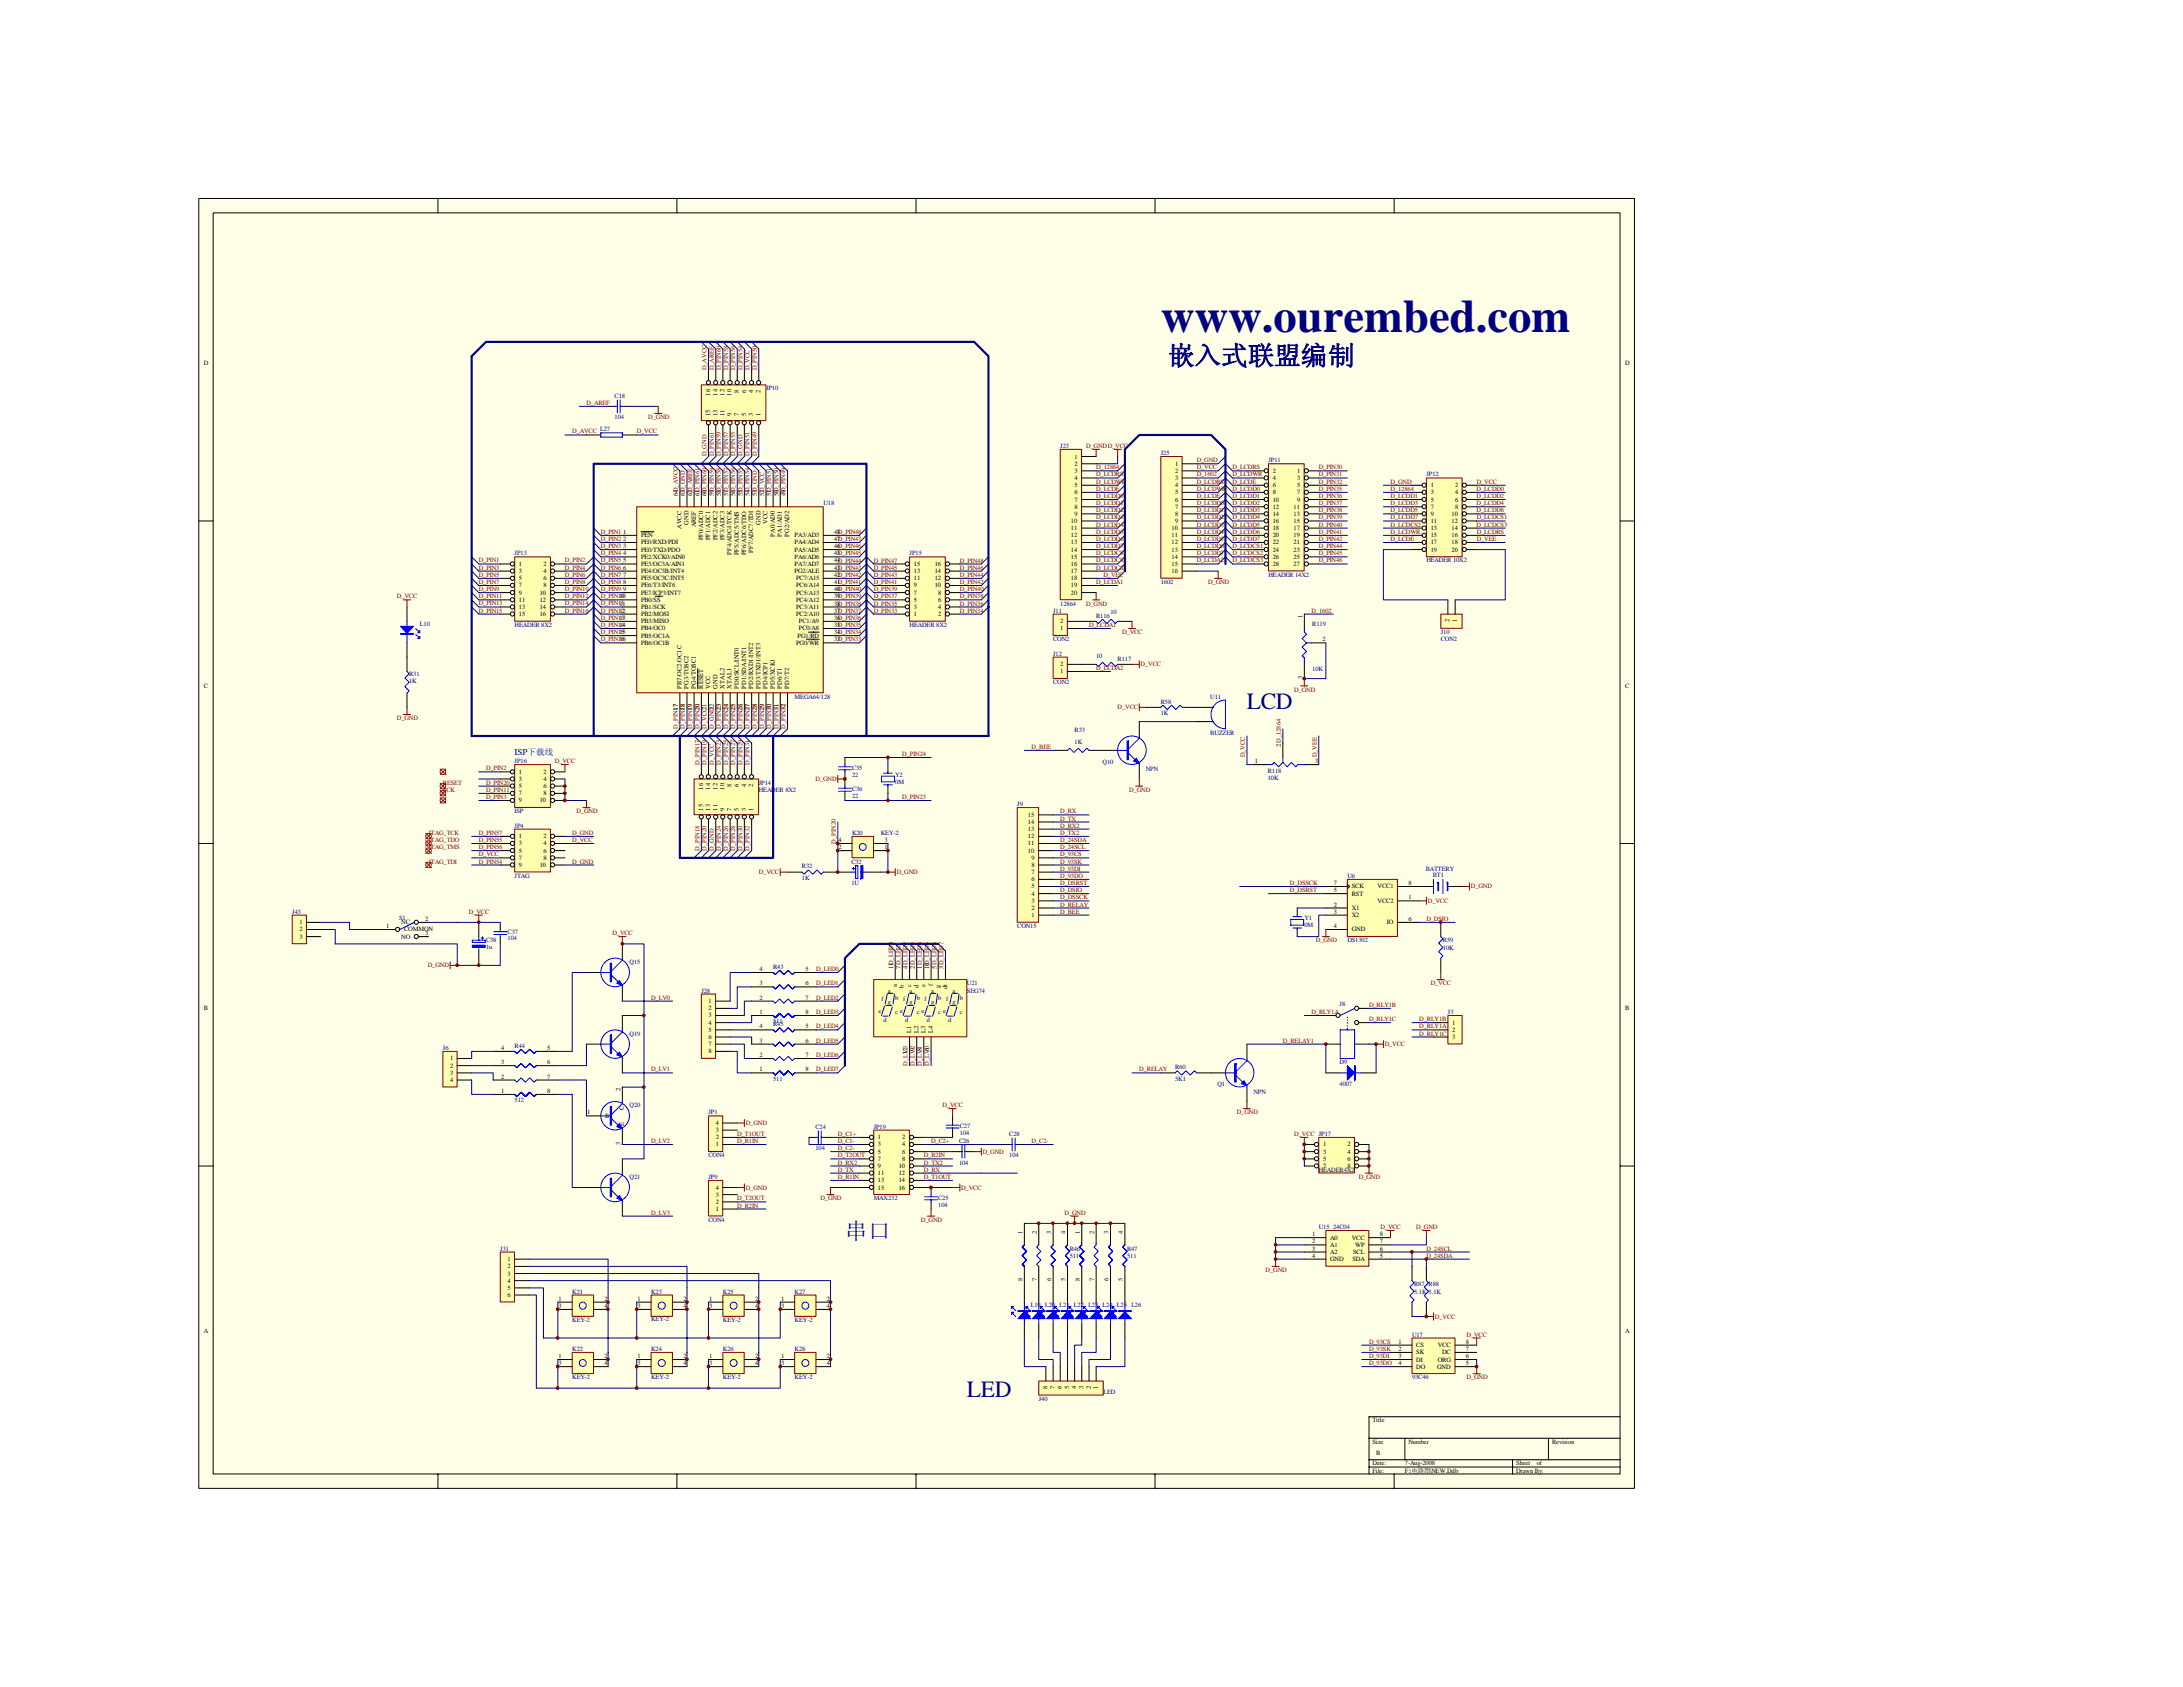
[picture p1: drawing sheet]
<svg xmlns="http://www.w3.org/2000/svg" width="279mm" height="216mm" viewBox="0 0 279 216" stroke-linecap="round" stroke-linejoin="round" font-family="sans-serif">
<defs><g id="words">
<text font-size="6" fill="#000080" x="148.6" y="42.5">www.ourembed.com</text>
<text font-size="3.4" fill="#000080" x="149.5" y="46.7">嵌入式联盟编制</text>
<g font-size="3" fill="#000080">
<text x="159.6" y="90.7">LCD</text>
<text x="123.8" y="178.8">LED</text>
</g>
<text font-size="2.9" fill="#000080" x="108.1" y="158.6">串口</text>
<text font-size="1.2" fill="#000080" x="65.9" y="96.7">ISP下载线</text>
<g font-size=".8">
<text x="26.1" y="46.8">D</text>
<text x="208" y="46.8">D</text>
<text x="90.9" y="53.3" transform="rotate(-90 90.9 53.3)">15</text>
<text x="90.9" y="50.6" transform="rotate(-90 90.9 50.6)">16</text>
<text x="91.8" y="53.3" transform="rotate(-90 91.8 53.3)">13</text>
<text x="91.8" y="50.6" transform="rotate(-90 91.8 50.6)">14</text>
<text x="92.7" y="53.3" transform="rotate(-90 92.7 53.3)">11</text>
<text x="92.7" y="50.6" transform="rotate(-90 92.7 50.6)">12</text>
<text x="93.6" y="53.3" transform="rotate(-90 93.6 53.3)">9</text>
<text x="93.6" y="50.6" transform="rotate(-90 93.6 50.6)">10</text>
<text x="94.6" y="53.3" transform="rotate(-90 94.6 53.3)">7</text>
<text x="94.6" y="50.3" transform="rotate(-90 94.6 50.3)">8</text>
<text x="95.5" y="53.3" transform="rotate(-90 95.5 53.3)">5</text>
<text x="95.5" y="50.3" transform="rotate(-90 95.5 50.3)">6</text>
<text x="96.4" y="53.3" transform="rotate(-90 96.4 53.3)">3</text>
<text x="96.4" y="50.3" transform="rotate(-90 96.4 50.3)">4</text>
<text x="97.3" y="53.3" transform="rotate(-90 97.3 53.3)">1</text>
<text x="97.3" y="50.3" transform="rotate(-90 97.3 50.3)">2</text>
<text x="137.5" y="58.7">1</text>
<text x="137.5" y="59.6">2</text>
<text x="150.4" y="59.6">1</text>
<text x="86.8" y="63.5" transform="rotate(-90 86.8 63.5)">64D_AVCC</text>
<text x="87.7" y="63.5" transform="rotate(-90 87.7 63.5)">63D_GND</text>
<text x="88.6" y="63.5" transform="rotate(-90 88.6 63.5)">62D_AREF</text>
<text x="89.5" y="63.5" transform="rotate(-90 89.5 63.5)">61D_PIN61</text>
<text x="90.4" y="63.5" transform="rotate(-90 90.4 63.5)">60D_PIN60</text>
<text x="91.4" y="63.5" transform="rotate(-90 91.4 63.5)">59D_PIN59</text>
<text x="92.3" y="63.5" transform="rotate(-90 92.3 63.5)">58D_PIN58</text>
<text x="93.2" y="63.5" transform="rotate(-90 93.2 63.5)">57D_PIN57</text>
<text x="94.1" y="63.5" transform="rotate(-90 94.1 63.5)">56D_PIN56</text>
<text x="95" y="63.5" transform="rotate(-90 95 63.5)">55D_PIN55</text>
<text x="95.9" y="63.5" transform="rotate(-90 95.9 63.5)">54D_PIN54</text>
<text x="96.9" y="63.5" transform="rotate(-90 96.9 63.5)">53D_GND</text>
<text x="97.8" y="63.5" transform="rotate(-90 97.8 63.5)">52D_VCC</text>
<text x="98.7" y="63.5" transform="rotate(-90 98.7 63.5)">51D_PIN51</text>
<text x="99.6" y="63.5" transform="rotate(-90 99.6 63.5)">50D_PIN50</text>
<text x="100.5" y="63.5" transform="rotate(-90 100.5 63.5)">49D_PIN49</text>
<text x="137.5" y="60.5">3</text>
<text x="137.5" y="61.4">4</text>
<text x="137.5" y="62.4">5</text>
<text x="137.5" y="63.3">6</text>
<text x="137.5" y="64.2">7</text>
<text x="137.5" y="65.1">8</text>
<text x="150.4" y="60.5">2</text>
<text x="150.4" y="61.4">3</text>
<text x="150.4" y="62.4">4</text>
<text x="150.4" y="63.3">5</text>
<text x="150.4" y="64.2">6</text>
<text x="150.4" y="65.1">7</text>
<text x="162.9" y="60.5">2</text>
<text x="162.9" y="61.4">4</text>
<text x="162.9" y="62.4">6</text>
<text x="162.9" y="63.3">8</text>
<text x="162.9" y="64.2">10</text>
<text x="162.9" y="65.1">12</text>
<text x="165.6" y="65.1">11</text>
<text x="166" y="60.5">1</text>
<text x="166" y="61.4">3</text>
<text x="166" y="62.4">5</text>
<text x="166" y="63.3">7</text>
<text x="166" y="64.2">9</text>
<text x="183.1" y="62.4">1</text>
<text x="183.1" y="63.3">3</text>
<text x="183.1" y="64.2">5</text>
<text x="183.1" y="65.1">7</text>
<text x="186.2" y="62.4">2</text>
<text x="186.2" y="63.3">4</text>
<text x="186.2" y="64.2">6</text>
<text x="186.2" y="65.1">8</text>
<text x="79.8" y="68.3">1</text>
<text x="79.8" y="69.2">2</text>
<text x="79.8" y="70.1">3</text>
<text x="79.8" y="71.1">4</text>
<text x="79.8" y="72">5</text>
<text x="82" y="68.8">PEN</text>
<text x="82" y="69.7">PE0/RXD/PDI</text>
<text x="82" y="70.6">PE0/TXD/PDO</text>
<text x="82" y="71.5">PE2/XCK0/AIN0</text>
<text x="87.2" y="67.7" transform="rotate(-90 87.2 67.7)">AVCC</text>
<text x="88.1" y="67.1" transform="rotate(-90 88.1 67.1)">GND</text>
<text x="89" y="67.5" transform="rotate(-90 89 67.5)">AREF</text>
<text x="90" y="69.2" transform="rotate(-90 90 69.2)">PF0/ADC0</text>
<text x="90.9" y="69.2" transform="rotate(-90 90.9 69.2)">PF1/ADC1</text>
<text x="91.8" y="69.2" transform="rotate(-90 91.8 69.2)">PF2/ADC2</text>
<text x="92.7" y="69.2" transform="rotate(-90 92.7 69.2)">PF3/ADC3</text>
<text x="93.6" y="71" transform="rotate(-90 93.6 71)">PF4/ADC4/TCK</text>
<text x="94.6" y="71.1" transform="rotate(-90 94.6 71.1)">PF5/ADC5/TMS</text>
<text x="95.5" y="71.1" transform="rotate(-90 95.5 71.1)">PF6/ADC6/TDO</text>
<text x="96.4" y="70.7" transform="rotate(-90 96.4 70.7)">PF7/ADC7/TDI</text>
<text x="97.3" y="67.1" transform="rotate(-90 97.3 67.1)">GND</text>
<text x="98.2" y="67" transform="rotate(-90 98.2 67)">VCC</text>
<text x="99.2" y="68.7" transform="rotate(-90 99.2 68.7)">PA0/AD0</text>
<text x="100.1" y="68.7" transform="rotate(-90 100.1 68.7)">PA1/AD1</text>
<text x="101" y="68.7" transform="rotate(-90 101 68.7)">PG2/AD2</text>
<text x="101.7" y="71.5">PA6/AD6</text>
<text x="101.7" y="70.6">PA5/AD5</text>
<text x="101.7" y="69.7">PA4/AD4</text>
<text x="101.7" y="68.8">PA3/AD3</text>
<text x="106.8" y="72">44D_PIN44</text>
<text x="106.8" y="71.1">45D_PIN45</text>
<text x="106.8" y="70.1">46D_PIN46</text>
<text x="106.8" y="69.2">47D_PIN47</text>
<text x="106.8" y="68.3">48D_PIN48</text>
<text x="137.1" y="66.9">10</text>
<text x="137.1" y="67.9">11</text>
<text x="137.1" y="68.8">12</text>
<text x="137.1" y="69.7">13</text>
<text x="137.1" y="70.6">14</text>
<text x="137.1" y="71.5">15</text>
<text x="137.5" y="66">9</text>
<text x="149.9" y="67.9">10</text>
<text x="149.9" y="68.8">11</text>
<text x="149.9" y="69.7">12</text>
<text x="149.9" y="70.6">13</text>
<text x="149.9" y="71.5">14</text>
<text x="150.4" y="66">8</text>
<text x="150.4" y="66.9">9</text>
<text x="162.9" y="66">14</text>
<text x="162.9" y="66.9">16</text>
<text x="162.9" y="67.9">18</text>
<text x="162.9" y="68.8">20</text>
<text x="162.9" y="69.7">22</text>
<text x="162.9" y="70.6">24</text>
<text x="162.9" y="71.5">26</text>
<text x="165.6" y="66">13</text>
<text x="165.6" y="66.9">15</text>
<text x="165.6" y="67.9">17</text>
<text x="165.6" y="68.8">19</text>
<text x="165.6" y="69.7">21</text>
<text x="165.6" y="70.6">23</text>
<text x="165.6" y="71.5">25</text>
<text x="183.1" y="66">9</text>
<text x="183.1" y="66.9">11</text>
<text x="183.1" y="67.9">13</text>
<text x="183.1" y="68.8">15</text>
<text x="183.1" y="69.7">17</text>
<text x="183.1" y="70.6">19</text>
<text x="185.8" y="66">10</text>
<text x="185.8" y="66.9">12</text>
<text x="185.8" y="67.9">14</text>
<text x="185.8" y="68.8">16</text>
<text x="185.8" y="69.7">18</text>
<text x="185.8" y="70.6">20</text>
<text x="66.4" y="72.4">1</text>
<text x="66.4" y="73.4">3</text>
<text x="66.4" y="74.3">5</text>
<text x="66.4" y="75.2">7</text>
<text x="66.4" y="76.1">9</text>
<text x="66.4" y="77">11</text>
<text x="66.4" y="77.9">13</text>
<text x="69.1" y="76.1">10</text>
<text x="69.1" y="77">12</text>
<text x="69.1" y="77.9">14</text>
<text x="69.6" y="72.4">2</text>
<text x="69.6" y="73.4">4</text>
<text x="69.6" y="74.3">6</text>
<text x="69.6" y="75.2">8</text>
<text x="79.3" y="76.6">10</text>
<text x="79.3" y="77.5">11</text>
<text x="79.8" y="72.9">6</text>
<text x="79.8" y="73.8">7</text>
<text x="79.8" y="74.7">8</text>
<text x="79.8" y="75.6">9</text>
<text x="82" y="72.4">PE3/OC3A/AIN1</text>
<text x="82" y="73.4">PE4/OC3B/INT4</text>
<text x="82" y="74.3">PE5/OC3C/INT5</text>
<text x="82" y="75.2">PE6/T3/INT6</text>
<text x="82" y="76.1">PE7/ICP3/INT7</text>
<text x="82" y="77">PB0/SS</text>
<text x="82" y="77.9">PB1/SCK</text>
<text x="101.7" y="73.4">PG2/ALE</text>
<text x="101.7" y="72.4">PA7/AD7</text>
<text x="101.9" y="77.9">PC3/A11</text>
<text x="101.9" y="77">PC4/A12</text>
<text x="101.9" y="76.1">PC5/A13</text>
<text x="101.9" y="75.2">PC6/A14</text>
<text x="101.9" y="74.3">PC7/A15</text>
<text x="106.8" y="72.9">43D_PIN43</text>
<text x="106.8" y="77.5">38D_PIN38</text>
<text x="106.8" y="76.6">39D_PIN39</text>
<text x="106.8" y="75.6">40D_PIN40</text>
<text x="106.8" y="74.7">41D_PIN41</text>
<text x="106.8" y="73.8">42D_PIN42</text>
<text x="117" y="77.9">3</text>
<text x="117" y="77">5</text>
<text x="117" y="76.1">7</text>
<text x="117" y="75.2">9</text>
<text x="117" y="74.3">11</text>
<text x="117" y="73.4">13</text>
<text x="117" y="72.4">15</text>
<text x="119.6" y="75.2">10</text>
<text x="119.6" y="74.3">12</text>
<text x="119.6" y="73.4">14</text>
<text x="119.6" y="72.4">16</text>
<text x="120.1" y="77.9">4</text>
<text x="120.1" y="77">6</text>
<text x="120.1" y="76.1">8</text>
<text x="137.1" y="72.4">16</text>
<text x="137.1" y="73.4">17</text>
<text x="137.1" y="74.3">18</text>
<text x="137.1" y="75.2">19</text>
<text x="137.1" y="76.1">20</text>
<text x="149.9" y="72.4">15</text>
<text x="149.9" y="73.4">16</text>
<text x="162.9" y="72.4">28</text>
<text x="165.6" y="72.4">27</text>
<text x="66.4" y="78.9">15</text>
<text x="69.1" y="78.9">16</text>
<text x="79.3" y="78.4">12</text>
<text x="79.3" y="79.3">13</text>
<text x="79.3" y="80.2">14</text>
<text x="79.3" y="81.2">15</text>
<text x="79.3" y="82.1">16</text>
<text x="82" y="78.9">PB2/MOSI</text>
<text x="82" y="79.8">PB3/MISO</text>
<text x="82" y="80.7">PB4/OC0</text>
<text x="82" y="81.6">PB5/OC1A</text>
<text x="82" y="82.5">PB6/OC1B</text>
<text x="101.9" y="82.5">PG0/WR</text>
<text x="101.9" y="78.9">PC2/A10</text>
<text x="102.1" y="81.6">PG1/RD</text>
<text x="102.3" y="80.7">PC0/A8</text>
<text x="102.3" y="79.8">PC1/A9</text>
<text x="106.8" y="82.1">33D_PIN33</text>
<text x="106.8" y="80.2">35D_PIN35</text>
<text x="106.8" y="79.3">36D_PIN36</text>
<text x="106.8" y="78.4">37D_PIN37</text>
<text x="106.8" y="81.2">34D_PIN34</text>
<text x="117" y="78.9">1</text>
<text x="120.1" y="78.9">2</text>
<text x="135.7" y="80.7">1</text>
<text x="135.7" y="79.8">2</text>
<text x="166.7" y="79.1" transform="rotate(-90 166.7 79.1)">1</text>
<text x="169.2" y="82.1">2</text>
<text x="185.5" y="79.6" transform="rotate(-90 185.5 79.6)">2</text>
<text x="186.5" y="79.6" transform="rotate(-90 186.5 79.6)">1</text>
<text x="26.1" y="88">C</text>
<text x="87.2" y="88.1" transform="rotate(-90 87.2 88.1)">PB7/OC2/OC1C</text>
<text x="88.1" y="88.1" transform="rotate(-90 88.1 88.1)">PG3/TOSC2</text>
<text x="89" y="88.1" transform="rotate(-90 89 88.1)">PG4/TOSC1</text>
<text x="90" y="88.1" transform="rotate(-90 90 88.1)">RESET</text>
<text x="90.9" y="88.1" transform="rotate(-90 90.9 88.1)">VCC</text>
<text x="91.8" y="88.1" transform="rotate(-90 91.8 88.1)">GND</text>
<text x="92.7" y="88.1" transform="rotate(-90 92.7 88.1)">XTAL2</text>
<text x="93.6" y="88.1" transform="rotate(-90 93.6 88.1)">XTAL1</text>
<text x="94.6" y="88.1" transform="rotate(-90 94.6 88.1)">PD0/SCL/INT0</text>
<text x="95.5" y="88.1" transform="rotate(-90 95.5 88.1)">PD1/SDA/INT1</text>
<text x="96.4" y="88.1" transform="rotate(-90 96.4 88.1)">PD2/RXD1/INT2</text>
<text x="97.3" y="88.1" transform="rotate(-90 97.3 88.1)">PD3/TXD1/INT3</text>
<text x="98.2" y="88.1" transform="rotate(-90 98.2 88.1)">PD4/ICP1</text>
<text x="99.2" y="88.1" transform="rotate(-90 99.2 88.1)">PD5/XCK1</text>
<text x="100.1" y="88.1" transform="rotate(-90 100.1 88.1)">PD6/T1</text>
<text x="101" y="88.1" transform="rotate(-90 101 88.1)">PD7/T2</text>
<text x="135.7" y="86.2">1</text>
<text x="135.7" y="85.3">2</text>
<text x="166.7" y="86.8" transform="rotate(-90 166.7 86.8)">3</text>
<text x="208" y="88">C</text>
<text x="86.8" y="90.9" transform="rotate(-90 86.8 90.9)">17</text>
<text x="87.7" y="90.9" transform="rotate(-90 87.7 90.9)">18</text>
<text x="88.6" y="90.9" transform="rotate(-90 88.6 90.9)">19</text>
<text x="89.5" y="90.9" transform="rotate(-90 89.5 90.9)">20</text>
<text x="91.4" y="90.9" transform="rotate(-90 91.4 90.9)">22</text>
<text x="92.3" y="90.9" transform="rotate(-90 92.3 90.9)">23</text>
<text x="93.2" y="90.9" transform="rotate(-90 93.2 90.9)">24</text>
<text x="94.1" y="90.9" transform="rotate(-90 94.1 90.9)">25</text>
<text x="95" y="90.9" transform="rotate(-90 95 90.9)">26</text>
<text x="95.9" y="90.9" transform="rotate(-90 95.9 90.9)">27</text>
<text x="96.9" y="90.9" transform="rotate(-90 96.9 90.9)">28</text>
<text x="97.8" y="90.9" transform="rotate(-90 97.8 90.9)">29</text>
<text x="98.7" y="90.9" transform="rotate(-90 98.7 90.9)">30</text>
<text x="99.6" y="90.9" transform="rotate(-90 99.6 90.9)">31</text>
<text x="100.5" y="90.9" transform="rotate(-90 100.5 90.9)">32</text>
<text x="163.9" y="95.6" transform="rotate(-90 163.9 95.6)">2D_12864</text>
<text x="66.4" y="99">1</text>
<text x="66.4" y="99.9">3</text>
<text x="66.4" y="100.9">5</text>
<text x="66.4" y="101.8">7</text>
<text x="69.6" y="99">2</text>
<text x="69.6" y="99.9">4</text>
<text x="69.6" y="100.9">6</text>
<text x="69.6" y="101.8">8</text>
<text x="90" y="101.1" transform="rotate(-90 90 101.1)">16</text>
<text x="90.9" y="101.1" transform="rotate(-90 90.9 101.1)">14</text>
<text x="91.8" y="101.1" transform="rotate(-90 91.8 101.1)">12</text>
<text x="92.7" y="101.1" transform="rotate(-90 92.7 101.1)">10</text>
<text x="93.6" y="100.7" transform="rotate(-90 93.6 100.7)">8</text>
<text x="94.6" y="100.7" transform="rotate(-90 94.6 100.7)">6</text>
<text x="95.5" y="100.7" transform="rotate(-90 95.5 100.7)">4</text>
<text x="96.4" y="100.7" transform="rotate(-90 96.4 100.7)">2</text>
<text x="160.6" y="97.7">1</text>
<text x="168.3" y="97.7">3</text>
<text x="66.4" y="102.7">9</text>
<text x="66.4" y="107.3">1</text>
<text x="69.1" y="102.7">10</text>
<text x="69.6" y="107.3">2</text>
<text x="90" y="103.7" transform="rotate(-90 90 103.7)">15</text>
<text x="90.9" y="103.7" transform="rotate(-90 90.9 103.7)">13</text>
<text x="91.8" y="103.7" transform="rotate(-90 91.8 103.7)">11</text>
<text x="92.7" y="103.7" transform="rotate(-90 92.7 103.7)">9</text>
<text x="93.6" y="103.7" transform="rotate(-90 93.6 103.7)">7</text>
<text x="94.6" y="103.7" transform="rotate(-90 94.6 103.7)">5</text>
<text x="95.5" y="103.7" transform="rotate(-90 95.5 103.7)">3</text>
<text x="96.4" y="103.7" transform="rotate(-90 96.4 103.7)">1</text>
<text x="107.3" y="107.8">4</text>
<text x="113.2" y="107.8">3</text>
<text x="131.6" y="107.3">12</text>
<text x="131.6" y="106.4">13</text>
<text x="131.6" y="105.5">14</text>
<text x="131.6" y="104.5">15</text>
<text x="66.4" y="108.2">3</text>
<text x="66.4" y="109.1">5</text>
<text x="66.4" y="110">7</text>
<text x="66.4" y="111">9</text>
<text x="69.1" y="111">10</text>
<text x="69.6" y="108.2">4</text>
<text x="69.6" y="109.1">6</text>
<text x="69.6" y="110">8</text>
<text x="107.3" y="108.7">2</text>
<text x="113.2" y="108.7">1</text>
<text x="131.6" y="109.1">10</text>
<text x="131.6" y="108.2">11</text>
<text x="132" y="113.7">5</text>
<text x="132" y="112.8">6</text>
<text x="132" y="111.9">7</text>
<text x="132" y="111">8</text>
<text x="132" y="110">9</text>
<text x="170.7" y="113.3">7</text>
<text x="173" y="113.7">SCK</text>
<text x="176.3" y="113.7">VCC1</text>
<text x="180.3" y="113.3">8</text>
<text x="38.3" y="118.3">1</text>
<text x="38.3" y="119.2">2</text>
<text x="49.4" y="118.8">1</text>
<text x="51.4" y="118.3">NC</text>
<text x="51.7" y="119.2">COMMON</text>
<text x="54.4" y="117.8">2</text>
<text x="54.4" y="119.7">3</text>
<text x="132" y="117.4">1</text>
<text x="132" y="116.5">2</text>
<text x="132" y="115.5">3</text>
<text x="132" y="114.6">4</text>
<text x="170.7" y="116">2</text>
<text x="170.7" y="116.9">3</text>
<text x="170.7" y="118.8">4</text>
<text x="170.7" y="114.2">5</text>
<text x="173" y="116.5">X1</text>
<text x="173" y="117.4">X2</text>
<text x="173" y="119.2">GND</text>
<text x="173" y="114.6">RST</text>
<text x="176.3" y="115.5">VCC2</text>
<text x="177.5" y="118.3">IO</text>
<text x="180.3" y="115.1">1</text>
<text x="180.3" y="117.8">6</text>
<text x="38.3" y="120.1">3</text>
<text x="51.4" y="120.1">NO</text>
<text x="97.2" y="124.3">4</text>
<text x="103.1" y="124.3">5</text>
<text x="114.3" y="124" transform="rotate(-90 114.3 124)">11</text>
<text x="115.3" y="124" transform="rotate(-90 115.3 124)">7D_LED1</text>
<text x="116.2" y="124" transform="rotate(-90 116.2 124)">4D_LED2</text>
<text x="117.1" y="124" transform="rotate(-90 117.1 124)">2D_LED3</text>
<text x="118" y="124" transform="rotate(-90 118 124)">1D_LED4</text>
<text x="118.9" y="124" transform="rotate(-90 118.9 124)">10</text>
<text x="119.8" y="124" transform="rotate(-90 119.8 124)">5D_LED6</text>
<text x="120.8" y="124" transform="rotate(-90 120.8 124)">3D_LED7</text>
<text x="26.1" y="129.3">B</text>
<text x="90.7" y="128.4">1</text>
<text x="90.7" y="129.3">2</text>
<text x="90.7" y="130.2">3</text>
<text x="90.7" y="131.1">4</text>
<text x="97.2" y="129.8">1</text>
<text x="97.2" y="127.9">2</text>
<text x="97.2" y="126.1">3</text>
<text x="97.2" y="131.6">4</text>
<text x="103.1" y="126.1">6</text>
<text x="103.1" y="127.9">7</text>
<text x="103.1" y="129.8">8</text>
<text x="103.1" y="131.6">5</text>
<text x="114.8" y="126.3" transform="rotate(-90 114.8 126.3)">a</text>
<text x="115.7" y="126.4" transform="rotate(-90 115.7 126.4)">b</text>
<text x="116.6" y="126.3" transform="rotate(-90 116.6 126.3)">c</text>
<text x="117.5" y="126.4" transform="rotate(-90 117.5 126.4)">d</text>
<text x="118.4" y="126.3" transform="rotate(-90 118.4 126.3)">e</text>
<text x="119.4" y="126.2" transform="rotate(-90 119.4 126.2)">f</text>
<text x="120.3" y="126.4" transform="rotate(-90 120.3 126.4)">g</text>
<text x="121.2" y="126.6" transform="rotate(-90 121.2 126.6)">dt</text>
<text x="185.9" y="131.1">1</text>
<text x="208" y="129.3">B</text>
<text x="57.6" y="135.7">1</text>
<text x="57.6" y="136.7">2</text>
<text x="57.6" y="137.6">3</text>
<text x="64.1" y="136.2">3</text>
<text x="64.1" y="134.3">4</text>
<text x="70" y="134.3">5</text>
<text x="70" y="136.2">6</text>
<text x="90.7" y="132.1">5</text>
<text x="90.7" y="133">6</text>
<text x="90.7" y="133.9">7</text>
<text x="90.7" y="134.8">8</text>
<text x="97.2" y="137.1">1</text>
<text x="97.2" y="135.3">2</text>
<text x="97.2" y="133.4">3</text>
<text x="103.1" y="133.4">6</text>
<text x="103.1" y="135.3">7</text>
<text x="103.1" y="137.1">8</text>
<text x="116.2" y="134.9" transform="rotate(-90 116.2 134.9)">12</text>
<text x="116.6" y="132.2" transform="rotate(-90 116.6 132.2)">L1</text>
<text x="117.1" y="134.6" transform="rotate(-90 117.1 134.6)">9</text>
<text x="117.5" y="132.2" transform="rotate(-90 117.5 132.2)">L2</text>
<text x="118" y="134.6" transform="rotate(-90 118 134.6)">8</text>
<text x="118.4" y="132.2" transform="rotate(-90 118.4 132.2)">L3</text>
<text x="118.9" y="134.6" transform="rotate(-90 118.9 134.6)">6</text>
<text x="119.4" y="132.2" transform="rotate(-90 119.4 132.2)">L4</text>
<text x="185.9" y="132.1">2</text>
<text x="185.9" y="133">3</text>
<text x="57.6" y="138.5">4</text>
<text x="64.1" y="139.8">1</text>
<text x="64.1" y="138">2</text>
<text x="70" y="138">7</text>
<text x="70" y="139.8">8</text>
<text x="75.2" y="142.6">1</text>
<text x="77.4" y="143.1">B</text>
<text x="79.4" y="139.6" transform="rotate(-90 79.4 139.6)">2</text>
<text x="79.9" y="142.1" transform="rotate(-90 79.9 142.1)">C</text>
<text x="91.6" y="144">4</text>
<text x="79.4" y="146.5" transform="rotate(-90 79.4 146.5)">3</text>
<text x="79.9" y="144.1" transform="rotate(-90 79.9 144.1)">E</text>
<text x="91.6" y="146.7">1</text>
<text x="91.6" y="145.8">2</text>
<text x="91.6" y="144.9">3</text>
<text x="112.4" y="145.8">1</text>
<text x="112.4" y="146.7">3</text>
<text x="112.4" y="147.7">5</text>
<text x="112.4" y="148.6">7</text>
<text x="112.4" y="149.5">9</text>
<text x="115" y="149.5">10</text>
<text x="115.5" y="145.8">2</text>
<text x="115.5" y="146.7">4</text>
<text x="115.5" y="147.7">6</text>
<text x="115.5" y="148.6">8</text>
<text x="169.3" y="146.7">1</text>
<text x="169.3" y="147.7">3</text>
<text x="169.3" y="148.6">5</text>
<text x="169.3" y="149.5">7</text>
<text x="172.4" y="146.7">2</text>
<text x="172.4" y="147.7">4</text>
<text x="172.4" y="148.6">6</text>
<text x="172.4" y="149.5">8</text>
<text x="91.6" y="155">1</text>
<text x="91.6" y="154.1">2</text>
<text x="91.6" y="153.2">3</text>
<text x="91.6" y="152.2">4</text>
<text x="112.4" y="150.4">11</text>
<text x="112.4" y="151.3">13</text>
<text x="112.4" y="152.2">15</text>
<text x="115" y="150.4">12</text>
<text x="115" y="151.3">14</text>
<text x="115" y="152.2">16</text>
<text x="65" y="161.4">1</text>
<text x="130.9" y="157.9" transform="rotate(-90 130.9 157.9)">1</text>
<text x="132.7" y="157.9" transform="rotate(-90 132.7 157.9)">2</text>
<text x="134.5" y="157.9" transform="rotate(-90 134.5 157.9)">3</text>
<text x="136.4" y="157.9" transform="rotate(-90 136.4 157.9)">4</text>
<text x="138.2" y="157.9" transform="rotate(-90 138.2 157.9)">1</text>
<text x="140.1" y="157.9" transform="rotate(-90 140.1 157.9)">2</text>
<text x="141.9" y="157.9" transform="rotate(-90 141.9 157.9)">3</text>
<text x="143.7" y="157.9" transform="rotate(-90 143.7 157.9)">4</text>
<text x="168" y="158.2">1</text>
<text x="168" y="159.1">2</text>
<text x="168" y="160">3</text>
<text x="168" y="161">4</text>
<text x="170.2" y="158.7">A0</text>
<text x="170.2" y="159.6">A1</text>
<text x="170.2" y="160.5">A2</text>
<text x="170.2" y="161.4">GND</text>
<text x="173" y="158.7">VCC</text>
<text x="173.1" y="161.4">SDA</text>
<text x="173.2" y="160.5">SCL</text>
<text x="173.5" y="159.6">WP</text>
<text x="176.6" y="161">5</text>
<text x="176.6" y="159.1">7</text>
<text x="176.6" y="160">6</text>
<text x="176.6" y="158.2">8</text>
<text x="65" y="162.3">2</text>
<text x="65" y="163.2">3</text>
<text x="65" y="164.2">4</text>
<text x="65" y="165.1">5</text>
<text x="65" y="166">6</text>
<text x="71.5" y="166.5">1</text>
<text x="71.5" y="167.4">3</text>
<text x="77.4" y="166.5">2</text>
<text x="77.4" y="167.4">4</text>
<text x="81.6" y="166.5">1</text>
<text x="81.6" y="167.4">3</text>
<text x="87.5" y="166.5">2</text>
<text x="87.5" y="167.4">4</text>
<text x="90.8" y="166.5">1</text>
<text x="90.8" y="167.4">3</text>
<text x="96.6" y="166.5">2</text>
<text x="96.6" y="167.4">4</text>
<text x="100" y="166.5">1</text>
<text x="100" y="167.4">3</text>
<text x="105.8" y="166.5">2</text>
<text x="105.8" y="167.4">4</text>
<text x="130.9" y="163.9" transform="rotate(-90 130.9 163.9)">8</text>
<text x="132.7" y="163.9" transform="rotate(-90 132.7 163.9)">7</text>
<text x="134.5" y="163.9" transform="rotate(-90 134.5 163.9)">6</text>
<text x="136.4" y="163.9" transform="rotate(-90 136.4 163.9)">5</text>
<text x="138.2" y="163.9" transform="rotate(-90 138.2 163.9)">8</text>
<text x="140.1" y="163.9" transform="rotate(-90 140.1 163.9)">7</text>
<text x="141.9" y="163.9" transform="rotate(-90 141.9 163.9)">6</text>
<text x="143.7" y="163.9" transform="rotate(-90 143.7 163.9)">5</text>
<text x="26.1" y="170.6">A</text>
<text x="71.5" y="173.8">1</text>
<text x="77.4" y="173.8">2</text>
<text x="81.6" y="173.8">1</text>
<text x="87.5" y="173.8">2</text>
<text x="90.8" y="173.8">1</text>
<text x="96.6" y="173.8">2</text>
<text x="100" y="173.8">1</text>
<text x="105.8" y="173.8">2</text>
<text x="179" y="172">1</text>
<text x="179" y="172.9">2</text>
<text x="179" y="173.8">3</text>
<text x="181.3" y="172.4">CS</text>
<text x="181.3" y="173.3">SK</text>
<text x="184" y="172.4">VCC</text>
<text x="184.6" y="173.3">DC</text>
<text x="187.6" y="173.8">6</text>
<text x="187.6" y="172">8</text>
<text x="187.6" y="172.9">7</text>
<text x="208" y="170.6">A</text>
<text x="71.5" y="174.7">3</text>
<text x="77.4" y="174.7">4</text>
<text x="81.6" y="174.7">3</text>
<text x="87.5" y="174.7">4</text>
<text x="90.8" y="174.7">3</text>
<text x="96.6" y="174.7">4</text>
<text x="100" y="174.7">3</text>
<text x="105.8" y="174.7">4</text>
<text x="134.1" y="177.7" transform="rotate(-90 134.1 177.7)">8</text>
<text x="135" y="177.7" transform="rotate(-90 135 177.7)">7</text>
<text x="135.9" y="177.7" transform="rotate(-90 135.9 177.7)">6</text>
<text x="136.8" y="177.7" transform="rotate(-90 136.8 177.7)">5</text>
<text x="137.8" y="177.7" transform="rotate(-90 137.8 177.7)">4</text>
<text x="138.7" y="177.7" transform="rotate(-90 138.7 177.7)">3</text>
<text x="139.6" y="177.7" transform="rotate(-90 139.6 177.7)">2</text>
<text x="140.5" y="177.7" transform="rotate(-90 140.5 177.7)">1</text>
<text x="179" y="174.7">4</text>
<text x="181.3" y="174.2">DI</text>
<text x="181.3" y="175.2">DO</text>
<text x="183.9" y="175.2">GND</text>
<text x="184" y="174.2">ORG</text>
<text x="187.6" y="174.7">5</text>
<text x="175.7" y="182">Title</text>
<text x="175.7" y="184.8">Size</text>
<text x="180.3" y="184.8">Number</text>
<text x="198.7" y="184.8">Revision</text>
<text x="175.7" y="187.5">Date:</text>
<text x="175.7" y="188.5">File:</text>
<text x="176.1" y="186.2">B</text>
<text x="179.8" y="187.5">7-Aug-2008</text>
<text x="179.8" y="188.5">F:\电路图\NEW.Ddb</text>
<text x="194.1" y="187.5">Sheet</text>
<text x="194.1" y="188.5">Drawn By:</text>
<text x="196.7" y="187.5">of</text>
</g>
<g font-size=".8" fill="#800000">
<text x="90.4" y="47.4" transform="rotate(-90 90.4 47.4)">D_AVCC</text>
<text x="91.4" y="47.4" transform="rotate(-90 91.4 47.4)">D_AREF</text>
<text x="92.3" y="47.4" transform="rotate(-90 92.3 47.4)">D_PIN60</text>
<text x="93.2" y="47.4" transform="rotate(-90 93.2 47.4)">D_PIN58</text>
<text x="94.1" y="47.4" transform="rotate(-90 94.1 47.4)">D_PIN56</text>
<text x="95" y="47.4" transform="rotate(-90 95 47.4)">D_PIN54</text>
<text x="95.9" y="47.4" transform="rotate(-90 95.9 47.4)">D_VCC</text>
<text x="96.9" y="47.4" transform="rotate(-90 96.9 47.4)">D_PIN50</text>
<text x="75.1" y="51.8">D_AREF</text>
<text x="83" y="53.6">D_GND</text>
<text x="73.2" y="55.5">D_AVCC</text>
<text x="81.5" y="55.5">D_VCC</text>
<text x="90.4" y="58.4" transform="rotate(-90 90.4 58.4)">D_GND</text>
<text x="91.4" y="58.4" transform="rotate(-90 91.4 58.4)">D_PIN61</text>
<text x="92.3" y="58.4" transform="rotate(-90 92.3 58.4)">D_PIN59</text>
<text x="93.2" y="58.4" transform="rotate(-90 93.2 58.4)">D_PIN57</text>
<text x="94.1" y="58.4" transform="rotate(-90 94.1 58.4)">D_PIN55</text>
<text x="95" y="58.4" transform="rotate(-90 95 58.4)">D_GND</text>
<text x="95.9" y="58.4" transform="rotate(-90 95.9 58.4)">D_PIN51</text>
<text x="96.9" y="58.4" transform="rotate(-90 96.9 58.4)">D_PIN49</text>
<text x="139" y="57.3">D_GNDD_VCC</text>
<text x="153.2" y="59.1">D_GND</text>
<text x="140.3" y="61">D_LCDRS</text>
<text x="140.3" y="61.9">D_LCDWR</text>
<text x="140.3" y="62.8">D_LCDE</text>
<text x="140.3" y="63.7">D_LCDD0</text>
<text x="140.3" y="64.6">D_LCDD1</text>
<text x="140.3" y="65.6">D_LCDD2</text>
<text x="140.3" y="60.1">D_12864</text>
<text x="153.2" y="61.9">D_LCDRS</text>
<text x="153.2" y="62.8">D_LCDWR</text>
<text x="153.2" y="63.7">D_LCDE</text>
<text x="153.2" y="64.6">D_LCDD0</text>
<text x="153.2" y="65.6">D_LCDD1</text>
<text x="153.2" y="60.1">D_VCC</text>
<text x="153.2" y="61">D_1602</text>
<text x="157.8" y="60.1">D_LCDRS</text>
<text x="157.8" y="61">D_LCDWR</text>
<text x="157.8" y="61.9">D_LCDE</text>
<text x="157.8" y="62.8">D_LCDD0</text>
<text x="157.8" y="63.7">D_LCDD1</text>
<text x="157.8" y="64.6">D_LCDD2</text>
<text x="157.8" y="65.6">D_LCDD3</text>
<text x="168.8" y="65.6">D_PIN38</text>
<text x="168.8" y="64.6">D_PIN37</text>
<text x="168.8" y="63.7">D_PIN36</text>
<text x="168.8" y="62.8">D_PIN35</text>
<text x="168.8" y="60.1">D_PIN30</text>
<text x="168.8" y="61">D_PIN31</text>
<text x="168.8" y="61.9">D_PIN32</text>
<text x="178" y="61.9">D_GND</text>
<text x="178" y="62.8">D_12864</text>
<text x="178" y="63.7">D_LCDD1</text>
<text x="178" y="64.6">D_LCDD3</text>
<text x="178" y="65.6">D_LCDD5</text>
<text x="189" y="63.7">D_LCDD2</text>
<text x="189" y="64.6">D_LCDD4</text>
<text x="189" y="65.6">D_LCDD6</text>
<text x="189" y="62.8">D_LCDD0</text>
<text x="189" y="61.9">D_VCC</text>
<text x="61.3" y="72">D_PIN1</text>
<text x="72.3" y="72">D_PIN2</text>
<text x="76.9" y="68.3">D_PIN1</text>
<text x="76.9" y="69.2">D_PIN2</text>
<text x="76.9" y="70.1">D_PIN3</text>
<text x="76.9" y="71.1">D_PIN4</text>
<text x="76.9" y="72">D_PIN5</text>
<text x="111.8" y="72">D_PIN47</text>
<text x="122.9" y="72">D_PIN48</text>
<text x="140.3" y="66.5">D_LCDD3</text>
<text x="140.3" y="67.4">D_LCDD4</text>
<text x="140.3" y="68.3">D_LCDD5</text>
<text x="140.3" y="69.2">D_LCDD6</text>
<text x="140.3" y="70.1">D_LCDD7</text>
<text x="140.3" y="71.1">D_LCDCS1</text>
<text x="140.3" y="72">D_LCDCS2</text>
<text x="153.2" y="72">D_LCDA2</text>
<text x="153.2" y="66.5">D_LCDD2</text>
<text x="153.2" y="67.4">D_LCDD3</text>
<text x="153.2" y="68.3">D_LCDD4</text>
<text x="153.2" y="69.2">D_LCDD5</text>
<text x="153.2" y="70.1">D_LCDD6</text>
<text x="153.2" y="71.1">D_LCDD7</text>
<text x="157.8" y="66.5">D_LCDD4</text>
<text x="157.8" y="67.4">D_LCDD5</text>
<text x="157.8" y="68.3">D_LCDD6</text>
<text x="157.8" y="69.2">D_LCDD7</text>
<text x="157.8" y="70.1">D_LCDCS1</text>
<text x="157.8" y="71.1">D_LCDCS2</text>
<text x="157.8" y="72">D_LCDCS3</text>
<text x="168.8" y="69.2">D_PIN42</text>
<text x="168.8" y="68.3">D_PIN41</text>
<text x="168.8" y="67.4">D_PIN40</text>
<text x="168.8" y="66.5">D_PIN39</text>
<text x="168.8" y="70.1">D_PIN44</text>
<text x="168.8" y="71.1">D_PIN45</text>
<text x="168.8" y="72">D_PIN46</text>
<text x="178" y="66.5">D_LCDD7</text>
<text x="178" y="67.4">D_LCDCS2</text>
<text x="178" y="68.3">D_LCDWR</text>
<text x="178" y="69.2">D_LCDE</text>
<text x="189" y="67.4">D_LCDCS3</text>
<text x="189" y="69.2">D_VEE</text>
<text x="189" y="66.5">D_LCDCS1</text>
<text x="189" y="68.3">D_LCDRS</text>
<text x="50.8" y="76.6">D_VCC</text>
<text x="61.3" y="72.9">D_PIN3</text>
<text x="61.3" y="73.8">D_PIN5</text>
<text x="61.3" y="74.7">D_PIN7</text>
<text x="61.3" y="75.6">D_PIN9</text>
<text x="61.3" y="76.6">D_PIN11</text>
<text x="61.3" y="77.5">D_PIN13</text>
<text x="72.3" y="72.9">D_PIN4</text>
<text x="72.3" y="73.8">D_PIN6</text>
<text x="72.3" y="74.7">D_PIN8</text>
<text x="72.3" y="75.6">D_PIN10</text>
<text x="72.3" y="76.6">D_PIN12</text>
<text x="72.3" y="77.5">D_PIN14</text>
<text x="76.9" y="72.9">D_PIN6</text>
<text x="76.9" y="73.8">D_PIN7</text>
<text x="76.9" y="74.7">D_PIN8</text>
<text x="76.9" y="75.6">D_PIN9</text>
<text x="76.9" y="76.6">D_PIN10</text>
<text x="76.9" y="77.5">D_PIN11</text>
<text x="111.8" y="77.5">D_PIN35</text>
<text x="111.8" y="76.6">D_PIN37</text>
<text x="111.8" y="75.6">D_PIN39</text>
<text x="111.8" y="74.7">D_PIN41</text>
<text x="111.8" y="73.8">D_PIN43</text>
<text x="111.8" y="72.9">D_PIN45</text>
<text x="122.9" y="77.5">D_PIN36</text>
<text x="122.9" y="76.6">D_PIN38</text>
<text x="122.9" y="75.6">D_PIN40</text>
<text x="122.9" y="74.7">D_PIN42</text>
<text x="122.9" y="73.8">D_PIN44</text>
<text x="122.9" y="72.9">D_PIN46</text>
<text x="139" y="77.5">D_GND</text>
<text x="140.3" y="74.7">D_LCDA1</text>
<text x="140.3" y="72.9">D_LCDCS3</text>
<text x="141.2" y="73.8">D_VEE</text>
<text x="154.6" y="74.7">D_GND</text>
<text x="61.3" y="78.4">D_PIN15</text>
<text x="72.3" y="78.4">D_PIN16</text>
<text x="76.9" y="78.4">D_PIN12</text>
<text x="76.9" y="79.3">D_PIN13</text>
<text x="76.9" y="80.2">D_PIN14</text>
<text x="76.9" y="81.2">D_PIN15</text>
<text x="76.9" y="82.1">D_PIN16</text>
<text x="111.8" y="78.4">D_PIN33</text>
<text x="122.9" y="78.4">D_PIN34</text>
<text x="139.4" y="80.2">D_LCDA1</text>
<text x="143.6" y="81.2">D_VCC</text>
<text x="167.9" y="78.4">D_1602</text>
<text x="140.3" y="85.7">D_LCDA2</text>
<text x="146" y="85.3">D_VCC</text>
<text x="165.7" y="88.5">D_GND</text>
<text x="50.8" y="92.2">D_GND</text>
<text x="86.8" y="93.3" transform="rotate(-90 86.8 93.3)">D_PIN17</text>
<text x="87.7" y="93.3" transform="rotate(-90 87.7 93.3)">D_PIN18</text>
<text x="88.6" y="93.3" transform="rotate(-90 88.6 93.3)">D_PIN19</text>
<text x="89.5" y="93.3" transform="rotate(-90 89.5 93.3)">D_PIN20</text>
<text x="90.4" y="93.3" transform="rotate(-90 90.4 93.3)">D_VCC21</text>
<text x="91.4" y="93.3" transform="rotate(-90 91.4 93.3)">D_GND</text>
<text x="92.3" y="93.3" transform="rotate(-90 92.3 93.3)">D_PIN23</text>
<text x="93.2" y="93.3" transform="rotate(-90 93.2 93.3)">D_PIN24</text>
<text x="94.1" y="93.3" transform="rotate(-90 94.1 93.3)">D_PIN25</text>
<text x="95" y="93.3" transform="rotate(-90 95 93.3)">D_PIN26</text>
<text x="95.9" y="93.3" transform="rotate(-90 95.9 93.3)">D_PIN27</text>
<text x="96.9" y="93.3" transform="rotate(-90 96.9 93.3)">D_PIN28</text>
<text x="97.8" y="93.3" transform="rotate(-90 97.8 93.3)">D_PIN29</text>
<text x="98.7" y="93.3" transform="rotate(-90 98.7 93.3)">D_PIN30</text>
<text x="99.6" y="93.3" transform="rotate(-90 99.6 93.3)">D_PIN31</text>
<text x="100.5" y="93.3" transform="rotate(-90 100.5 93.3)">D_PIN32</text>
<text x="132" y="95.8">D_BEE</text>
<text x="143" y="90.8">D_VCC</text>
<text x="56.7" y="100.4">RESET</text>
<text x="56.7" y="101.3">SCK</text>
<text x="62.2" y="98.6">D_PIN2</text>
<text x="62.2" y="101.3">D_PIN11</text>
<text x="62.2" y="100.4">D_PIN20</text>
<text x="71" y="97.7">D_VCC</text>
<text x="89.5" y="97.9" transform="rotate(-90 89.5 97.9)">D_PIN17</text>
<text x="90.4" y="97.9" transform="rotate(-90 90.4 97.9)">D_PIN19</text>
<text x="91.4" y="97.9" transform="rotate(-90 91.4 97.9)">D_VCC</text>
<text x="92.3" y="97.9" transform="rotate(-90 92.3 97.9)">D_PIN23</text>
<text x="93.2" y="97.9" transform="rotate(-90 93.2 97.9)">D_PIN25</text>
<text x="94.1" y="97.9" transform="rotate(-90 94.1 97.9)">D_PIN27</text>
<text x="95" y="97.9" transform="rotate(-90 95 97.9)">D_PIN29</text>
<text x="95.9" y="97.9" transform="rotate(-90 95.9 97.9)">D_PIN31</text>
<text x="104.4" y="99.9">D_GND</text>
<text x="115.5" y="96.8">D_PIN24</text>
<text x="144.5" y="101.3">D_GND</text>
<text x="159.3" y="96.9" transform="rotate(-90 159.3 96.9)">D_VCC</text>
<text x="168.5" y="96.9" transform="rotate(-90 168.5 96.9)">D_VEE</text>
<text x="54.8" y="106.8">JTAG_TCK</text>
<text x="54.8" y="107.8">JTAG_TDO</text>
<text x="61.3" y="106.8">D_PIN57</text>
<text x="61.3" y="107.8">D_PIN55</text>
<text x="62.2" y="102.3">D_PIN3</text>
<text x="73.2" y="106.8">D_GND</text>
<text x="73.2" y="107.8">D_VCC</text>
<text x="73.8" y="104.1">D_GND</text>
<text x="107" y="107.9" transform="rotate(-90 107 107.9)">D_PIN20</text>
<text x="115.5" y="102.3">D_PIN23</text>
<text x="135.7" y="107.8">D_24SDA</text>
<text x="135.7" y="106.8">D_TX2</text>
<text x="135.7" y="105.9">D_RX2</text>
<text x="135.7" y="105">D_TX</text>
<text x="135.7" y="104.1">D_RX</text>
<text x="54.8" y="108.7">JTAG_TMS</text>
<text x="54.8" y="110.5">JTAG_TDI</text>
<text x="61.3" y="109.6">D_VCC</text>
<text x="61.3" y="108.7">D_PIN56</text>
<text x="61.3" y="110.5">D_PIN54</text>
<text x="73.2" y="110.5">D_GND</text>
<text x="89.5" y="108.9" transform="rotate(-90 89.5 108.9)">D_PIN18</text>
<text x="90.4" y="108.9" transform="rotate(-90 90.4 108.9)">D_PIN20</text>
<text x="91.4" y="108.9" transform="rotate(-90 91.4 108.9)">D_GND</text>
<text x="92.3" y="108.9" transform="rotate(-90 92.3 108.9)">D_PIN24</text>
<text x="93.2" y="108.9" transform="rotate(-90 93.2 108.9)">D_PIN26</text>
<text x="94.1" y="108.9" transform="rotate(-90 94.1 108.9)">D_PIN28</text>
<text x="95" y="108.9" transform="rotate(-90 95 108.9)">D_PIN30</text>
<text x="95.9" y="108.9" transform="rotate(-90 95.9 108.9)">D_PIN32</text>
<text x="97.1" y="111.9">D_VCC</text>
<text x="114.8" y="111.9">D_GND</text>
<text x="135.7" y="113.3">D_DSRST</text>
<text x="135.7" y="112.3">D_93DO</text>
<text x="135.7" y="111.4">D_93DI</text>
<text x="135.7" y="110.5">D_93SK</text>
<text x="135.7" y="109.6">D_93CS</text>
<text x="135.7" y="108.7">D_24SCL</text>
<text x="165.1" y="113.3">D_DSSCK</text>
<text x="188.3" y="113.7">D_GND</text>
<text x="60" y="116.9">D_VCC</text>
<text x="78.4" y="119.7">D_VCC</text>
<text x="135.7" y="116.9">D_BEE</text>
<text x="135.7" y="116">D_RELAY</text>
<text x="135.7" y="115.1">D_DSSCK</text>
<text x="135.7" y="114.2">D_DSIO</text>
<text x="165.1" y="114.2">D_DSRST</text>
<text x="182.6" y="117.8">D_DSIO</text>
<text x="182.8" y="115.5">D_VCC</text>
<text x="54.8" y="123.8">D_GND</text>
<text x="104.5" y="124.3">D_LED0</text>
<text x="114.3" y="123.5" transform="rotate(-90 114.3 123.5)">D_LED0</text>
<text x="118.9" y="123.5" transform="rotate(-90 118.9 123.5)">D_LED5</text>
<text x="168.4" y="120.6">D_GND</text>
<text x="83.3" y="127.9">D_LV0</text>
<text x="104.5" y="126.1">D_LED1</text>
<text x="104.5" y="127.9">D_LED2</text>
<text x="104.5" y="129.8">D_LED3</text>
<text x="104.5" y="131.6">D_LED4</text>
<text x="167.9" y="129.8">D_RLY1A</text>
<text x="175.2" y="128.8">D_RLY1B</text>
<text x="175.2" y="130.7">D_RLY1C</text>
<text x="181.7" y="131.6">D_RLY1A</text>
<text x="181.7" y="130.7">D_RLY1B</text>
<text x="183.1" y="126.1">D_VCC</text>
<text x="83.3" y="137.1">D_LV1</text>
<text x="104.5" y="133.4">D_LED5</text>
<text x="104.5" y="135.3">D_LED6</text>
<text x="104.5" y="137.1">D_LED7</text>
<text x="116.2" y="136.4" transform="rotate(-90 116.2 136.4)">D_LV3</text>
<text x="117.1" y="136.4" transform="rotate(-90 117.1 136.4)">D_LV2</text>
<text x="118" y="136.4" transform="rotate(-90 118 136.4)">D_LV1</text>
<text x="118.9" y="136.4" transform="rotate(-90 118.9 136.4)">D_LV0</text>
<text x="145.8" y="137.1">D_RELAY</text>
<text x="164.2" y="133.4">D_RELAY1</text>
<text x="177.2" y="133.9">D_VCC</text>
<text x="181.7" y="132.5">D_RLY1C</text>
<text x="95.5" y="144">D_GND</text>
<text x="120.6" y="141.7">D_VCC</text>
<text x="158.3" y="142.6">D_GND</text>
<text x="83.3" y="146.3">D_LV2</text>
<text x="94.4" y="145.4">D_T1OUT</text>
<text x="94.4" y="146.3">D_R1IN</text>
<text x="107.2" y="145.4">D_C1+</text>
<text x="107.2" y="146.3">D_C1-</text>
<text x="107.2" y="147.2">D_C2-</text>
<text x="107.2" y="149.9">D_TX</text>
<text x="107.2" y="149">D_RX2</text>
<text x="107.2" y="148.1">D_T2OUT</text>
<text x="118.2" y="149">D_TX2</text>
<text x="118.2" y="149.9">D_RX</text>
<text x="118.2" y="148.1">D_R2IN</text>
<text x="119.2" y="146.3">D_C2+</text>
<text x="125.8" y="147.7">D_GND</text>
<text x="132" y="146.3">D_C2-</text>
<text x="165.7" y="145.4">D_VCC JP17</text>
<text x="83.3" y="155.4">D_LV3</text>
<text x="94.4" y="154.5">D_R2IN</text>
<text x="94.4" y="153.6">D_T2OUT</text>
<text x="95.5" y="152.2">D_GND</text>
<text x="105" y="153.6">D_GND</text>
<text x="107.2" y="150.9">D_R1IN</text>
<text x="118.2" y="150.9">D_T1OUT</text>
<text x="123" y="152.2">D_VCC</text>
<text x="136.2" y="155.4">D_GND</text>
<text x="173.9" y="150.9">D_GND</text>
<text x="117.9" y="156.4">D_GND</text>
<text x="176.7" y="157.3">D_VCC</text>
<text x="181.3" y="157.3">D_GND</text>
<text x="182.6" y="160">D_24SCL</text>
<text x="182.6" y="161">D_24SDA</text>
<text x="162" y="162.8">D_GND</text>
<text x="175.2" y="173.8">D_93DI</text>
<text x="175.2" y="172.9">D_93SK</text>
<text x="175.2" y="172">D_93CS</text>
<text x="183.7" y="168.7">D_VCC</text>
<text x="187.7" y="171">D_VCC</text>
<text x="175.2" y="174.7">D_93DO</text>
<text x="187.7" y="176.5">D_GND</text>
</g>
<g font-size=".8" fill="#000080">
<text x="78.7" y="50.9">C18</text>
<text x="78.7" y="53.6">104</text>
<text x="98" y="50">JP10</text>
<text x="76.8" y="55.1">L27</text>
<text x="135.7" y="57.3">J23</text>
<text x="148.6" y="58.2">J25</text>
<text x="162.3" y="59.1">JP11</text>
<text x="105.4" y="64.6">U18</text>
<text x="182.6" y="61">JP12</text>
<text x="65.9" y="71.1">JP13</text>
<text x="116.4" y="71.1">JP15</text>
<text x="182.6" y="72">HEADER 10X2</text>
<text x="135.7" y="77.5">12864</text>
<text x="148.6" y="74.7">1602</text>
<text x="162.3" y="73.8">HEADER 14X2</text>
<text x="53.7" y="80.1">L10</text>
<text x="65.9" y="80.2">HEADER 8X2</text>
<text x="116.4" y="80.2">HEADER 8X2</text>
<text x="134.8" y="78.4">J11</text>
<text x="134.8" y="82.1">CON2</text>
<text x="134.8" y="83.9">J12</text>
<text x="140.3" y="79">R116</text>
<text x="142.1" y="78.6">10</text>
<text x="168" y="80.1">R119</text>
<text x="184.4" y="81.2">J10</text>
<text x="184.4" y="82.1">CON2</text>
<text x="52.4" y="86.6">R31</text>
<text x="52.4" y="87.4">1K</text>
<text x="101.7" y="89.4">MEGA64/128</text>
<text x="134.8" y="87.6">CON2</text>
<text x="140.3" y="84.2">10</text>
<text x="143" y="84.5">R117</text>
<text x="154.9" y="89.4">U11</text>
<text x="168" y="85.8">10K</text>
<text x="137.5" y="93.7">R33</text>
<text x="137.5" y="95.2">1K</text>
<text x="148.6" y="90">R58</text>
<text x="148.6" y="91.5">1K</text>
<text x="154.9" y="94">BUZZER</text>
<text x="65.9" y="97.7">JP16</text>
<text x="97.1" y="100.4">JP14</text>
<text x="97.1" y="101.3">HEADER 8X2</text>
<text x="109.1" y="98.5">C35</text>
<text x="109.1" y="99.4">22</text>
<text x="109.1" y="101.2">C36</text>
<text x="114.6" y="99.4">Y2</text>
<text x="114.6" y="100.3">0M</text>
<text x="141.1" y="97.7">Q10</text>
<text x="146.6" y="98.7">NPN</text>
<text x="162.3" y="99">R118</text>
<text x="162.3" y="99.9">10K</text>
<text x="65.9" y="104.1">ISP</text>
<text x="65.9" y="105.9">JP4</text>
<text x="109.1" y="102.2">22</text>
<text x="109.1" y="106.8">K20</text>
<text x="112.7" y="106.8">KEY-2</text>
<text x="130.2" y="103.2">J9</text>
<text x="65.9" y="112.3">JTAG</text>
<text x="102.6" y="111.1">R32</text>
<text x="102.6" y="112.6">1K</text>
<text x="109" y="110.5">C32</text>
<text x="109" y="113.3">1U</text>
<text x="172.4" y="112.3">U6</text>
<text x="182.5" y="111.5">BATTERY</text>
<text x="183.4" y="112.2">BT1</text>
<text x="37.4" y="116.9">J43</text>
<text x="51.1" y="117.8">S1</text>
<text x="65" y="119.5">C37</text>
<text x="130.2" y="118.8">CON15</text>
<text x="166.9" y="117.8">Y1</text>
<text x="166.9" y="118.7">0M</text>
<text x="62.2" y="120.5">C38</text>
<text x="62.2" y="121.4">1u</text>
<text x="65" y="120.3">104</text>
<text x="80.6" y="123.3">Q15</text>
<text x="99" y="124">R43</text>
<text x="172.4" y="120.6">DS1302</text>
<text x="184.7" y="120.6">R59</text>
<text x="184.7" y="121.5">10K</text>
<text x="89.8" y="127">J28</text>
<text x="99" y="131">511</text>
<text x="99" y="131.3">R45</text>
<text x="112.5" y="129.6">e</text>
<text x="112.8" y="128.1">f</text>
<text x="113.1" y="130.8">d</text>
<text x="113.6" y="127">a</text>
<text x="113.6" y="128.5">g</text>
<text x="114.6" y="127.9">b</text>
<text x="114.6" y="129.8">c e</text>
<text x="115.6" y="128.1">f</text>
<text x="115.9" y="130.8">d</text>
<text x="116.4" y="127">a</text>
<text x="116.4" y="128.5">g</text>
<text x="117.3" y="127.9">b</text>
<text x="117.3" y="129.8">c e</text>
<text x="118.3" y="128.1">f</text>
<text x="118.6" y="130.8">d</text>
<text x="119.2" y="127">a</text>
<text x="119.2" y="128.5">g</text>
<text x="120.1" y="127.9">b</text>
<text x="120.1" y="129.8">c e</text>
<text x="121.1" y="128.1">f</text>
<text x="121.4" y="130.8">d</text>
<text x="121.9" y="127">a</text>
<text x="121.9" y="128.5">g</text>
<text x="122.9" y="127.9">b</text>
<text x="122.9" y="129.8">c</text>
<text x="123.8" y="126.1">U21</text>
<text x="123.8" y="127">SEG74</text>
<text x="171.4" y="128.8">J8</text>
<text x="185.3" y="129.8">J3</text>
<text x="56.7" y="134.3">J6</text>
<text x="65.9" y="134.1">R44</text>
<text x="80.6" y="132.5">Q19</text>
<text x="150.4" y="136.8">R60</text>
<text x="171.4" y="136.2">D9</text>
<text x="65.9" y="141.1">512</text>
<text x="80.6" y="141.7">Q20</text>
<text x="90.7" y="142.6">JP1</text>
<text x="99" y="138.3">511</text>
<text x="150.4" y="138.3">5K1</text>
<text x="155.8" y="139">Q1</text>
<text x="160.4" y="140">NPN</text>
<text x="171.4" y="138.9">4007</text>
<text x="90.7" y="148.1">CON4</text>
<text x="104.4" y="144.4">C24</text>
<text x="104.4" y="147.2">104</text>
<text x="111.8" y="144.4">JP19</text>
<text x="122.7" y="146.3">C26</text>
<text x="122.7" y="149">104</text>
<text x="122.9" y="144.4">C27</text>
<text x="122.9" y="145.3">104</text>
<text x="129.2" y="145.4">C28</text>
<text x="129.2" y="148.1">104</text>
<text x="168.8" y="149.9">HEADER4X2</text>
<text x="80.6" y="150.9">Q21</text>
<text x="90.7" y="150.9">JP9</text>
<text x="111.8" y="153.6">MAX232</text>
<text x="120.1" y="153.5">C25</text>
<text x="120.1" y="154.4">104</text>
<text x="64" y="160">J31</text>
<text x="90.7" y="156.4">CON4</text>
<text x="136.9" y="160">R46</text>
<text x="136.9" y="161">511</text>
<text x="144.3" y="160">R47</text>
<text x="144.3" y="161">511</text>
<text x="168.8" y="157.3">U15 24C04</text>
<text x="73.2" y="165.5">K21</text>
<text x="83.3" y="165.5">K23</text>
<text x="92.5" y="165.5">K25</text>
<text x="101.7" y="165.5">K27</text>
<text x="131.9" y="167.3">L19 L20 L21 L22 L23 L24 L25 L26</text>
<text x="181" y="164.6">R87 R88</text>
<text x="181" y="165.5">5.1K 5.1K</text>
<text x="73.2" y="169.2">KEY-2</text>
<text x="73.2" y="172.9">K22</text>
<text x="83.3" y="169.1">KEY-2</text>
<text x="83.3" y="172.9">K24</text>
<text x="92.5" y="169.2">KEY-2</text>
<text x="92.5" y="172.9">K26</text>
<text x="101.7" y="169.2">KEY-2</text>
<text x="101.7" y="172.9">K28</text>
<text x="180.7" y="171">U17</text>
<text x="73.2" y="176.5">KEY-2</text>
<text x="83.3" y="176.5">KEY-2</text>
<text x="92.5" y="176.5">KEY-2</text>
<text x="101.7" y="176.5">KEY-2</text>
<text x="132.9" y="179.3">J40</text>
<text x="141.2" y="178.4">LED</text>
<text x="180.7" y="176.5">93C46</text>
</g>
</g></defs>
<path d="M25.4 25.4h183.8v165.1h-183.8z" fill="#ffffe8"/>
<g fill="none" stroke="#000" stroke-width=".13">
<path d="M25.4 25.4h183.8v165.1h-183.8zM27.3 27.2h180v161.4h-180zM56 25.4v1.8M86.6 25.4v1.8M117.2 25.4v1.8M147.8 25.4v1.8M178.4 25.4v1.8M25.4 66.7h1.9M207.4 66.7h1.8M25.4 107.9h1.9M207.4 107.9h1.8M25.4 149.2h1.9"/>
<path d="M207.4 149.2h1.8M56 188.7v1.8M86.6 188.7v1.8M117.2 188.7v1.8M147.8 188.7v1.8M175.2 184.1h32.2M175.2 186.8h32.2M175.2 187.7h32.2M178.4 188.7v1.8M179.8 184.1v2.7M193.6 186.8v1.9M198.2 184.1v2.7"/>
<path d="M207.4 181.3h-32.2v7.4"/>
</g>
<path d="M135.7 57.5h2.7v19.3h-2.7z" fill="#ffffb0"/>
<path d="M135.7 57.5h2.7v19.3h-2.7z" fill="none" stroke="#800000" stroke-width=".13"/>
<g fill="none" stroke="#000" stroke-width=".13">
<path d="M138.5 58.4h1.8M138.5 59.4h1.8M138.5 60.3h1.8M138.5 61.2h1.8M138.5 62.1h1.8M138.5 63h1.8M138.5 63.9h1.8M138.5 64.9h1.8M138.5 65.8h1.8M138.5 66.7h1.8M138.5 67.6h1.8M138.5 68.5h1.8"/>
<path d="M138.5 69.4h1.8M138.5 70.3h1.8M138.5 71.3h1.8M138.5 72.2h1.8M138.5 73.1h1.8M138.5 74h1.8M138.5 74.9h1.8M138.5 75.8h1.8"/>
</g>
<path d="M162.4 59.4h4.5v13.7h-4.5z" fill="#ffffb0"/>
<path d="M139.8 57.5h1M140.3 57.5v.9M142.6 57.5h.9M143 57.5v.9M162.3 59.4h4.6v13.7h-4.6zM166.5 87.8h.9M166.9 86.8v1" fill="none" stroke="#800000" stroke-width=".13"/>
<g fill="none" stroke="#000" stroke-width=".13">
<path d="M160.5 60.3h1.3M160.5 61.2h1.3M160.5 62.1h1.3M160.5 63h1.3M160.5 63.9h1.3M160.5 64.9h1.3M160.5 65.8h1.3M160.5 66.7h1.3M160.5 67.6h1.3M160.5 68.5h1.3M160.5 69.4h1.3M160.5 70.3h1.3"/>
<path d="M160.5 71.3h1.3M160.5 72.2h1.3M166.9 78.6v1.8M167.5 60.3h1.3M167.5 61.2h1.3M167.5 62.1h1.3M167.5 63h1.3M167.5 63.9h1.3M167.5 64.9h1.3M167.5 65.8h1.3M167.5 66.7h1.3M167.5 67.6h1.3"/>
<path d="M167.5 68.5h1.3M167.5 69.4h1.3M167.5 70.3h1.3M167.5 71.3h1.3M167.5 72.2h1.3M160.5 97.9h1.8M164.2 95.1v1.8M166.9 97.9h1.9M166.9 85v1.8M167.9 82.3h1.8"/>
<circle cx="162.1" cy="70.3" r=".27"/>
<circle cx="162.1" cy="71.3" r=".27"/>
<circle cx="162.1" cy="72.2" r=".27"/>
<circle cx="162.1" cy="60.2" r=".27"/>
<circle cx="162.1" cy="61.2" r=".27"/>
<circle cx="162.1" cy="64.8" r=".27"/>
<circle cx="162.1" cy="67.6" r=".27"/>
<circle cx="162.1" cy="62.1" r=".27"/>
<circle cx="162.1" cy="63" r=".27"/>
<circle cx="162.1" cy="66.7" r=".27"/>
<circle cx="162.1" cy="68.5" r=".27"/>
<circle cx="162.1" cy="69.4" r=".27"/>
<circle cx="162.1" cy="65.8" r=".27"/>
<circle cx="162.1" cy="63.9" r=".27"/>
<circle cx="167.2" cy="70.3" r=".27"/>
<circle cx="167.2" cy="71.3" r=".27"/>
<circle cx="167.2" cy="72.2" r=".27"/>
<circle cx="167.2" cy="61.2" r=".27"/>
<circle cx="167.2" cy="66.7" r=".27"/>
<circle cx="167.2" cy="69.4" r=".27"/>
<circle cx="167.2" cy="63" r=".27"/>
<circle cx="167.2" cy="60.2" r=".27"/>
<circle cx="167.2" cy="62.1" r=".27"/>
<circle cx="167.2" cy="63.9" r=".27"/>
<circle cx="167.2" cy="68.5" r=".27"/>
<circle cx="167.2" cy="64.8" r=".27"/>
<circle cx="167.2" cy="65.8" r=".27"/>
<circle cx="167.2" cy="67.6" r=".27"/>
</g>
<g fill="none" stroke="#000080" stroke-width=".13">
<path d="M157.8 60.3h2.7M157.8 61.2h2.7M157.8 62.1h2.7M157.8 63h2.7M157.8 63.9h2.7M157.8 64.9h2.7M157.8 65.8h2.7M157.8 66.7h2.7M157.8 67.6h2.7M157.8 68.5h2.7M157.8 69.4h2.7M157.8 70.3h2.7"/>
<path d="M157.8 71.3h2.7M157.8 72.2h2.7M159.6 97.9h.9M169.7 82.3v4.5h-2.8"/>
</g>
<path d="M164.2 96.9v.7M164.2 97.6l-.6 .5-.5-.5-.3 .3h-.5M164.2 97.6l.5 .5 .6-.5 .5 .5 .3-.2h.8M166.9 80.4v.5l.3 .3-.5 .5 .5 .6M167.2 82.3h.7M167.2 82.3l-.5 .5 .5 .6-.5 .5 .2 .3v.8" fill="none" stroke="#00f" stroke-width=".13"/>
<path d="M148.6 58.4h2.7v15.6h-2.7z" fill="#ffffb0"/>
<path d="M148.6 58.4h2.7v15.6h-2.7z" fill="none" stroke="#800000" stroke-width=".13"/>
<g fill="none" stroke="#000" stroke-width=".13">
<path d="M151.3 59.4h1.9M151.3 60.3h1.9M151.3 61.2h1.9M151.3 62.1h1.9M151.3 63h1.9M151.3 63.9h1.9M151.3 64.9h1.9M151.3 65.8h1.9M151.3 66.7h1.9M151.3 67.6h1.9M151.3 68.5h1.9M151.3 69.4h1.9"/>
<path d="M151.3 70.3h1.9M151.3 71.3h1.9M151.3 72.2h1.9M151.3 73.1h1.9"/>
</g>
<g fill="none" stroke="#000080" stroke-width=".13">
<path d="M144 59.4l-1 .9h-2.7M156.8 58.4l-.9 1h-2.7M144 60.3l-1 .9h-2.7M144 61.2l-1 .9h-2.7M144 62.1l-1 .9h-2.7M144 63l-1 .9h-2.7M144 63.9l-1 1h-2.7M144 64.9l-1 .9h-2.7M144 65.8l-1 .9h-2.7M144 66.7l-1 .9h-2.7M144 67.6l-1 .9h-2.7M144 68.5l-1 .9h-2.7"/>
<path d="M144 69.4l-1 .9h-2.7M144 70.3l-1 1h-2.7M144 71.3l-1 .9h-2.7M144 72.2l-1 .9h-2.7M144 73.1l-1 .9h-2.7M153.2 60.3h2.7l.9-.9 1 .9M153.2 61.2h2.7l.9-.9 1 .9M153.2 62.1h2.7l.9-.9 1 .9M153.2 63h2.7l.9-.9 1 .9M153.2 63.9h2.7l.9-.9 1 .9M153.2 64.9h2.7l.9-1 1 1M153.2 65.8h2.7l.9-.9 1 .9"/>
<path d="M153.2 66.7h2.7l.9-.9 1 .9M153.2 67.6h2.7l.9-.9 1 .9M153.2 68.5h2.7l.9-.9 1 .9M153.2 69.4h2.7l.9-.9 1 .9M153.2 70.3h2.7l.9-.9 1 .9M153.2 71.3h2.7l.9-1 1 1M153.2 72.2h2.7l.9-.9 1 .9M153.2 73.1h2.7M166.9 78.6h3.7M159.6 94.2v3.7M164.2 93.3v1.8M168.8 94.2v3.7"/>
</g>
<path d="M156.8 72.2v-14.7l-1.8-1.8h-9.2l-1.8 1.8v15.6" fill="none" stroke="#000080" stroke-width=".28"/>
<path d="M134.8 78.6h1.8v2.7h-1.8z" fill="#ffffb0"/>
<path d="M134.8 78.6h1.8v2.7h-1.8zM144.9 79.5v.9M155.4 74h1M155.9 73.1v.9M144.4 80.4h1M144.9 85h.9M145.8 84.6v.9" fill="none" stroke="#800000" stroke-width=".13"/>
<path d="M136.6 79.5h3.7M143 79.5h1.9M136.6 80.4h1.9M138.5 85h1.8M143 85h1.9" fill="none" stroke="#000" stroke-width=".13"/>
<path d="M140.3 74.9h2.7M138.5 80.4h3.6M138.5 85.9h3.6" fill="none" stroke="#000080" stroke-width=".13"/>
<path d="M140.3 79.5l.3 .3 .5-.6 .6 .6 .5-.6 .6 .6 .2-.3M140.3 85l.3 .3 .5-.5 .6 .5 .5-.5 .6 .5 .2-.3" fill="none" stroke="#00f" stroke-width=".13"/>
<path d="M134.8 84.1h1.8v2.7h-1.8z" fill="#ffffb0"/>
<path d="M134.8 84.1h1.8v2.7h-1.8zM145.8 90.1v.9M145.8 99.7v.9M145.8 90.5h.9M145.4 100.6h.9" fill="none" stroke="#800000" stroke-width=".13"/>
<path d="M134.8 96h1.8M136.6 85.9h1.9M136.6 85h1.9M139.4 96h3.6M145.8 92.4v1.8M145.8 97.9v1.8M153.2 90.5h1.8M153.2 92.4h1.8" fill="none" stroke="#000" stroke-width=".13"/>
<g fill="none" stroke="#00f" stroke-width=".13">
<path d="M136.6 96l.3-.2 .6 .5 .5-.5 .6 .5 .5-.5 .3 .2M143 96h1.4M144.4 96.4l.9 .8M145.8 94.2v.3l-1.4 1.3M145.8 97.7v.2M155 92.4h.3M155 90.5h.3M156.8 89.6a1.83 1.83 0 0 0-1.8 1.8 1.83 1.83 0 0 0 1.8 1.9M156.8 89.6v3.7"/>
<circle cx="144.9" cy="96" r="1.83"/>
</g>
<g fill="#00f" stroke="#00f" stroke-width=".13">
<path d="M145.4 97l.4 .7-.7-.3z"/>
<path d="M144.3 94.8v2.4h.1v-2.4z" fill-rule="evenodd"/>
</g>
<path d="M131.1 96h3.7M145.8 92.4h7.4" fill="none" stroke="#000080" stroke-width=".13"/>
<path d="M81.5 64.9h23.9v23.8h-23.9z" fill="#ffffb0"/>
<path d="M81.5 64.9h23.9v23.8h-23.9z" fill="none" stroke="#800000" stroke-width=".13"/>
<g fill="none" stroke="#000" stroke-width=".13">
<path d="M79.7 68.5h1.8M79.7 69.4h1.8M79.7 70.3h1.8M79.7 71.3h1.8M79.7 72.2h1.8M79.7 73.1h1.8M79.7 74h1.8M79.7 74.9h1.8M79.7 75.8h1.8M79.7 76.8h1.8M79.7 77.7h1.8M79.7 78.6h1.8"/>
<path d="M79.7 79.5h1.8M82 68.1h1.7M83.9 76.3h.9M87 63v1.9M87.9 63v1.9M88.8 63v1.9M89.8 63v1.9M90.7 63v1.9M91.6 63v1.9M92.5 63v1.9M93.5 63v1.9M94.4 63v1.9"/>
<path d="M95.3 63v1.9M96.2 63v1.9M97.1 63v1.9M98 63v1.9M99 63v1.9M99.9 63v1.9M100.8 63v1.9M105.4 68.5h1.8M105.4 69.4h1.8M105.4 70.3h1.8M105.4 71.3h1.8M105.4 72.2h1.8"/>
<path d="M105.4 73.1h1.8M105.4 74h1.8M105.4 74.9h1.8M105.4 75.8h1.8M105.4 76.8h1.8M105.4 77.7h1.8M105.4 78.6h1.8M105.4 79.5h1.8M79.7 80.4h1.8M79.7 81.3h1.8M79.7 82.3h1.8M87 88.7v1.8"/>
<path d="M87.9 88.7v1.8M88.8 88.7v1.8M89.3 85.6v2.5M89.8 88.7v1.8M90.7 88.7v1.8M91.6 88.7v1.8M92.5 88.7v1.8M93.5 88.7v1.8M94.4 88.7v1.8M95.3 88.7v1.8M96.2 88.7v1.8M97.1 88.7v1.8"/>
<path d="M98 88.7v1.8M99 88.7v1.8M99.9 88.7v1.8M100.8 88.7v1.8M103.2 81.8h1.6M103.5 80.9h1.3M105.4 80.4h1.8M105.4 81.3h1.8M105.4 82.3h1.8"/>
</g>
<path d="M89.8 49.3h8.2v4.5h-8.2z" fill="#ffffb0"/>
<path d="M89.8 49.3h8.2v4.5h-8.2z" fill="none" stroke="#800000" stroke-width=".13"/>
<g fill="none" stroke="#000" stroke-width=".13">
<path d="M90.7 47.4v1.3M90.7 54.4v1.3M91.6 47.4v1.3M91.6 54.4v1.3M92.5 47.4v1.3M92.5 54.4v1.3M93.5 47.4v1.3M93.5 54.4v1.3M94.4 47.4v1.3M94.4 54.4v1.3M95.3 47.4v1.3M95.3 54.4v1.3"/>
<path d="M96.2 47.4v1.3M96.2 54.4v1.3M97.1 47.4v1.3M97.1 54.4v1.3"/>
<circle cx="90.7" cy="54.1" r=".27"/>
<circle cx="90.7" cy="49" r=".27"/>
<circle cx="91.6" cy="49" r=".27"/>
<circle cx="91.6" cy="54.1" r=".27"/>
<circle cx="92.5" cy="54.1" r=".27"/>
<circle cx="92.5" cy="49" r=".27"/>
<circle cx="93.4" cy="49" r=".27"/>
<circle cx="93.4" cy="54.1" r=".27"/>
<circle cx="94.3" cy="54.1" r=".27"/>
<circle cx="94.3" cy="49" r=".27"/>
<circle cx="95.3" cy="54.1" r=".27"/>
<circle cx="95.3" cy="49" r=".27"/>
<circle cx="96.2" cy="49" r=".27"/>
<circle cx="96.2" cy="54.1" r=".27"/>
<circle cx="97.1" cy="54.1" r=".27"/>
<circle cx="97.1" cy="49" r=".27"/>
</g>
<path d="M65.9 71.3h4.5v8.2h-4.5z" fill="#ffffb0"/>
<path d="M65.9 71.3h4.5v8.2h-4.5z" fill="none" stroke="#800000" stroke-width=".13"/>
<g fill="none" stroke="#000" stroke-width=".13">
<path d="M64 72.2h1.3M64 73.1h1.3M64 74h1.3M64 74.9h1.3M64 75.8h1.3M64 76.8h1.3M64 77.7h1.3M64 78.6h1.3M71 72.2h1.3M71 73.1h1.3M71 74h1.3M71 74.9h1.3"/>
<path d="M71 75.8h1.3M71 76.8h1.3M71 77.7h1.3M71 78.6h1.3"/>
<circle cx="65.6" cy="72.2" r=".27"/>
<circle cx="65.6" cy="76.8" r=".27"/>
<circle cx="65.6" cy="78.6" r=".27"/>
<circle cx="65.6" cy="75.8" r=".27"/>
<circle cx="65.6" cy="74.9" r=".27"/>
<circle cx="65.6" cy="77.7" r=".27"/>
<circle cx="65.6" cy="73.1" r=".27"/>
<circle cx="65.6" cy="74" r=".27"/>
<circle cx="70.7" cy="72.2" r=".27"/>
<circle cx="70.7" cy="75.8" r=".27"/>
<circle cx="70.7" cy="77.7" r=".27"/>
<circle cx="70.7" cy="74" r=".27"/>
<circle cx="70.7" cy="78.6" r=".27"/>
<circle cx="70.7" cy="73.1" r=".27"/>
<circle cx="70.7" cy="76.8" r=".27"/>
<circle cx="70.7" cy="74.9" r=".27"/>
</g>
<path d="M88.9 99.7h8.2v4.6h-8.2z" fill="#ffffb0"/>
<path d="M88.8 99.7h8.3v4.6h-8.3z" fill="none" stroke="#800000" stroke-width=".13"/>
<g fill="none" stroke="#000" stroke-width=".13">
<path d="M89.8 97.9v1.2M90.7 97.9v1.2M91.6 97.9v1.2M92.5 97.9v1.2M93.5 97.9v1.2M94.4 97.9v1.2M95.3 97.9v1.2M96.2 97.9v1.2M89.8 104.8v1.3M90.7 104.8v1.3M91.6 104.8v1.3M92.5 104.8v1.3"/>
<path d="M93.5 104.8v1.3M94.4 104.8v1.3M95.3 104.8v1.3M96.2 104.8v1.3"/>
<circle cx="89.8" cy="99.4" r=".27"/>
<circle cx="90.7" cy="99.4" r=".27"/>
<circle cx="91.6" cy="99.4" r=".27"/>
<circle cx="92.5" cy="99.4" r=".27"/>
<circle cx="93.4" cy="99.4" r=".27"/>
<circle cx="94.3" cy="99.4" r=".27"/>
<circle cx="95.3" cy="99.4" r=".27"/>
<circle cx="96.2" cy="99.4" r=".27"/>
<circle cx="89.8" cy="104.6" r=".27"/>
<circle cx="90.7" cy="104.6" r=".27"/>
<circle cx="91.6" cy="104.6" r=".27"/>
<circle cx="92.5" cy="104.6" r=".27"/>
<circle cx="93.4" cy="104.6" r=".27"/>
<circle cx="94.3" cy="104.6" r=".27"/>
<circle cx="95.3" cy="104.6" r=".27"/>
<circle cx="96.2" cy="104.6" r=".27"/>
</g>
<path d="M116.4 71.3h4.6v8.2h-4.6z" fill="#ffffb0"/>
<path d="M116.4 71.3h4.6v8.2h-4.6z" fill="none" stroke="#800000" stroke-width=".13"/>
<g fill="none" stroke="#000" stroke-width=".13">
<path d="M114.6 78.6h1.3M114.6 77.7h1.3M114.6 76.8h1.3M114.6 75.8h1.3M114.6 74.9h1.3M114.6 74h1.3M114.6 73.1h1.3M114.6 72.2h1.3M121.6 78.6h1.3M121.6 77.7h1.3M121.6 76.8h1.3M121.6 75.8h1.3"/>
<path d="M121.6 74.9h1.3M121.6 74h1.3M121.6 73.1h1.3M121.6 72.2h1.3"/>
<circle cx="116.1" cy="72.2" r=".27"/>
<circle cx="116.1" cy="77.7" r=".27"/>
<circle cx="116.1" cy="76.8" r=".27"/>
<circle cx="116.1" cy="75.8" r=".27"/>
<circle cx="116.1" cy="74.9" r=".27"/>
<circle cx="116.1" cy="74" r=".27"/>
<circle cx="116.1" cy="73.1" r=".27"/>
<circle cx="116.1" cy="78.6" r=".27"/>
<circle cx="121.3" cy="72.2" r=".27"/>
<circle cx="121.3" cy="78.6" r=".27"/>
<circle cx="121.3" cy="74.9" r=".27"/>
<circle cx="121.3" cy="73.1" r=".27"/>
<circle cx="121.3" cy="77.7" r=".27"/>
<circle cx="121.3" cy="76.8" r=".27"/>
<circle cx="121.3" cy="75.8" r=".27"/>
<circle cx="121.3" cy="74" r=".27"/>
</g>
<g fill="none" stroke="#000080" stroke-width=".13">
<path d="M86.1 59.4l.9 .9v2.7M87 59.4l.9 .9v2.7M87.9 59.4l.9 .9v2.7M88.8 59.4l1 .9v2.7M89.8 43.8l.9 .9v2.7M90.7 55.7v2.7l-.9 1 .9 .9v2.7M90.7 43.8l.9 .9v2.7M91.6 55.7v2.7l-.9 1 .9 .9v2.7M91.6 43.8l.9 .9v2.7M92.5 55.7v2.7l-.9 1 .9 .9v2.7M92.5 43.8l1 .9v2.7M93.5 55.7v2.7l-1 1 1 .9v2.7"/>
<path d="M93.5 43.8l.9 .9v2.7M94.4 55.7v2.7l-.9 1 .9 .9v2.7M94.4 43.8l.9 .9v2.7M95.3 55.7v2.7l-.9 1 .9 .9v2.7M95.3 43.8l.9 .9v2.7M96.2 55.7v2.7l-.9 1 .9 .9v2.7M96.2 43.8l.9 .9v2.7M97.1 55.7v2.7l-.9 1 .9 .9v2.7M97.1 59.4l.9 .9v2.7M98 59.4l1 .9v2.7M99 59.4l.9 .9v2.7M99.9 59.4l.9 .9v2.7"/>
<path d="M60.4 71.3l.9 .9h2.7M60.4 72.2l.9 .9h2.7M60.4 73.1l.9 .9h2.7M60.4 74l.9 .9h2.7M60.4 74.9l.9 .9h2.7M60.4 75.8l.9 1h2.7M60.4 76.8l.9 .9h2.7M60.4 77.7l.9 .9h2.7M72.3 72.2h2.8l.9-.9 .9 .9h2.8M72.3 73.1h2.8l.9-.9 .9 .9h2.8M72.3 74h2.8l.9-.9 .9 .9h2.8M72.3 74.9h2.8l.9-.9 .9 .9h2.8"/>
<path d="M72.3 75.8h2.8l.9-.9 .9 .9h2.8M72.3 76.8h2.8l.9-1 .9 1h2.8M72.3 77.7h2.8l.9-.9 .9 .9h2.8M72.3 78.6h2.8l.9-.9 .9 .9h2.8M76 67.6l.9 .9h2.8M76 68.5l.9 .9h2.8M76 69.4l.9 .9h2.8M76 70.3l.9 1h2.8M76 78.6l.9 .9h2.8M76 79.5l.9 .9h2.8M107.2 72.2h2.8l.9-.9 .9 .9h2.8M107.2 73.1h2.8l.9-.9 .9 .9h2.8"/>
<path d="M107.2 74h2.8l.9-.9 .9 .9h2.8M107.2 74.9h2.8l.9-.9 .9 .9h2.8M107.2 75.8h2.8l.9-.9 .9 .9h2.8M107.2 76.8h2.8l.9-1 .9 1h2.8M107.2 77.7h2.8l.9-.9 .9 .9h2.8M107.2 78.6h2.8l.9-.9 .9 .9h2.8M110.9 67.6l-.9 .9h-2.8M110.9 68.5l-.9 .9h-2.8M110.9 69.4l-.9 .9h-2.8M110.9 70.3l-.9 1h-2.8M110.9 78.6l-.9 .9h-2.8M110.9 79.5l-.9 .9h-2.8"/>
<path d="M126.5 71.3l-.9 .9h-2.7M126.5 72.2l-.9 .9h-2.7M126.5 73.1l-.9 .9h-2.7M126.5 74l-.9 .9h-2.7M126.5 74.9l-.9 .9h-2.7M126.5 75.8l-.9 1h-2.7M126.5 76.8l-.9 .9h-2.7M126.5 77.7l-.9 .9h-2.7M76 80.4l.9 .9h2.8M76 81.3l.9 1h2.8M87 90.5v2.8l-.9 .9M87.9 90.5v2.8l-.9 .9"/>
<path d="M88.8 90.5v2.8l-.9 .9M89.8 90.5v2.8l-1 .9 1 .9v2.8M90.7 90.5v2.8l-.9 .9 .9 .9v2.8M91.6 90.5v2.8l-.9 .9 .9 .9v2.8M92.5 90.5v2.8l-.9 .9 .9 .9v2.8M93.5 90.5v2.8l-1 .9 1 .9v2.8M94.4 90.5v2.8l-.9 .9 .9 .9v2.8M95.3 90.5v2.8l-.9 .9 .9 .9v2.8M96.2 90.5v2.8l-.9 .9 .9 .9v2.8M97.1 90.5v2.8l-.9 .9M98 90.5v2.8l-.9 .9M99 90.5v2.8l-1 .9"/>
<path d="M99.9 90.5v2.8l-.9 .9M100.8 90.5v2.8l-.9 .9M110.9 80.4l-.9 .9h-2.8M110.9 81.3l-.9 1h-2.8M89.8 106.1v2.8l-1 .9M90.7 106.1v2.8l-.9 .9M91.6 106.1v2.8l-.9 .9M92.5 106.1v2.8l-.9 .9M93.5 106.1v2.8l-1 .9M94.4 106.1v2.8l-.9 .9M95.3 106.1v2.8l-.9 .9M96.2 106.1v2.8l-.9 .9"/>
</g>
<path d="M60.4 45.6l1.8-1.8h62.5l1.8 1.8v48.6h-66.1M76 94.2v-34.8h34.9v34.8" fill="none" stroke="#000080" stroke-width=".28"/>
<path d="M65.9 97.9h4.5v5.4h-4.5z" fill="#ffffb0"/>
<path d="M65.9 97.9h4.5v5.4h-4.5zM71.8 97.9h1M72.3 97.9v.9M74.6 103.4h.9M75.1 102.4v1" fill="none" stroke="#800000" stroke-width=".13"/>
<g fill="none" stroke="#000" stroke-width=".13">
<path d="M64 98.8h1.3M64 99.7h1.3M71 98.8h1.3M71 99.7h1.3M64 100.6h1.3M64 101.5h1.3M64 102.4h1.3M71 100.6h1.3M71 101.5h1.3M71 102.4h1.3"/>
<circle cx="65.6" cy="99.7" r=".27"/>
<circle cx="65.6" cy="98.8" r=".27"/>
<circle cx="70.7" cy="99.7" r=".27"/>
<circle cx="70.7" cy="98.8" r=".27"/>
<circle cx="65.6" cy="101.5" r=".27"/>
<circle cx="65.6" cy="100.6" r=".27"/>
<circle cx="65.6" cy="102.4" r=".27"/>
<circle cx="70.7" cy="101.5" r=".27"/>
<circle cx="70.7" cy="100.6" r=".27"/>
<circle cx="70.7" cy="102.4" r=".27"/>
</g>
<path d="M61.3 98.8h2.7M61.3 99.7h2.7M72.3 99.7v2.7h2.8M61.3 102.4h2.7M61.3 100.6h2.7M61.3 101.5h2.7" fill="none" stroke="#000080" stroke-width=".13"/>
<path d="M65.9 106.1h4.5v5.5h-4.5z" fill="#ffffb0"/>
<path d="M107.2 99.2v1M107.2 99.7h.9M65.9 106.1h4.5v5.5h-4.5z" fill="none" stroke="#800000" stroke-width=".13"/>
<g fill="none" stroke="#000" stroke-width=".13">
<path d="M108.1 96.9v1M108.1 98.8v1.8M113.6 97.9v.9M64 107h1.3M64 107.9h1.3M64 108.9h1.3M64 109.8h1.3M64 110.7h1.3M71 107h1.3M71 107.9h1.3M71 108.9h1.3M71 109.8h1.3"/>
<path d="M71 110.7h1.3M107.2 111.6h1.9M108.1 101.5v.9M110.9 111.6h1.8M113.6 100.6v.9"/>
<circle cx="65.6" cy="107.9" r=".27"/>
<circle cx="65.6" cy="109.8" r=".27"/>
<circle cx="65.6" cy="108.8" r=".27"/>
<circle cx="65.6" cy="110.7" r=".27"/>
<circle cx="65.6" cy="107" r=".27"/>
<circle cx="70.7" cy="109.8" r=".27"/>
<circle cx="70.7" cy="107.9" r=".27"/>
<circle cx="70.7" cy="108.8" r=".27"/>
<circle cx="70.7" cy="110.7" r=".27"/>
<circle cx="70.7" cy="107" r=".27"/>
</g>
<path d="M108.1 96.9h11.1M113.6 96.9v1M60.4 107h3.6M60.4 107.9h3.6M60.4 110.7h3.6M60.4 108.9h3.6M60.4 109.8h3.6M72.3 107h3.7M72.3 107.9h3.7M72.3 110.7h3.7M108.1 102.4h11.1M113.6 101.5v.9" fill="none" stroke="#000080" stroke-width=".13"/>
<path d="M60.4 45.6v48.6M87 94.2v15.6h12v-15.6" fill="none" stroke="#000080" stroke-width=".28"/>
<g fill="none" stroke="#00f" stroke-width=".13">
<path d="M107.3 98.5h1.7M107.3 98.1h1.7M108.1 97.9v.2M108.1 98.5v.3M112.8 99.3h1.7v.8h-1.7zM113.1 99h1.1M113.6 98.8v.2M107.3 101.3h1.7M107.3 100.9h1.7M108.1 100.6v.3M108.1 101.3v.2M109.1 111.6h.4"/>
<path d="M109.1 111.2h.3M109.2 111v.3M109.5 110.8h.3v1.6h-.3zM110.2 111.6h.7M113.1 100.4h1.1M113.6 100.4v.2"/>
</g>
<path d="M110.2 110.8v1.6h.2v-1.6z" fill-rule="evenodd" fill="#00f" stroke="#00f" stroke-width=".13"/>
<path d="M109.1 107.1h2.7v2.7h-2.7z" fill="#ffffb0"/>
<path d="M83.8 52.9h.9M84.2 52v.9M99.9 111.2v.9M99.9 111.6h.9M109.1 107h2.7v2.8h-2.7zM113.6 111.6h1M114.6 111.2v.9" fill="none" stroke="#800000" stroke-width=".13"/>
<path d="M75.1 55.7h1.8M77.8 52h.9M79.7 52h.9M79.7 55.7h1.8M100.8 111.6h1.8M105.4 111.6h1.8M107.2 108.9h1.9M107.2 107.9h1.9M111.8 108.9h1.8M111.8 107.9h1.8" fill="none" stroke="#000" stroke-width=".13"/>
<g fill="none" stroke="#00f" stroke-width=".13">
<path d="M76.9 55.4h2.8v.5h-2.8zM78.7 52h.3M79 51.2v1.6M79.4 52h.3M79.4 51.2v1.6M102.6 111.6l.3 .3 .6-.6 .5 .6 .6-.6 .5 .6 .3-.3"/>
<circle cx="110.4" cy="108.4" r=".45"/>
</g>
<g fill="none" stroke="#000080" stroke-width=".13">
<path d="M72.3 55.7h2.8M74.1 52h3.7M80.6 52h3.6M81.5 55.7h2.7M168.8 60.3h3.6M168.8 61.2h3.6M168.8 62.1h3.6M168.8 63h3.6M168.8 64.9h3.6M168.8 63.9h3.6M168.8 65.8h3.6M168.8 66.7h3.6"/>
<path d="M168.8 67.6h3.6M168.8 68.5h3.6M168.8 70.3h3.6M168.8 69.4h3.6M168.8 71.3h3.6M168.8 72.2h3.6M107.2 105.2v6.4M113.6 107.9v3.7h-.9"/>
</g>
<g fill="none" stroke="#f00" stroke-width=".13">
<path d="M56.3 98.4l.8 .7M57.1 98.4l-.8 .7M54.5 106.7l.7 .7M54.5 110.3l.7 .8M54.5 107.6l.7 .7M54.5 108.5l.7 .7M55.2 106.7l-.7 .7M55.2 110.3l-.7 .8M55.2 107.6l-.7 .7M55.2 108.5l-.7 .7M56.3 102.1l.8 .7M56.3 100.2l.8 .8"/>
<path d="M56.3 101.2l.8 .7M57.1 102.1l-.8 .7M57.1 100.2l-.8 .8M57.1 101.2l-.8 .7"/>
<circle cx="56.7" cy="98.8" r=".36"/>
<circle cx="54.8" cy="107" r=".36"/>
<circle cx="54.8" cy="108.9" r=".36"/>
<circle cx="54.8" cy="110.7" r=".36"/>
<circle cx="54.8" cy="107.9" r=".36"/>
<circle cx="56.7" cy="100.6" r=".36"/>
<circle cx="56.7" cy="101.5" r=".36"/>
<circle cx="56.7" cy="102.4" r=".36"/>
</g>
<path d="M168.8 145.6h4.6v4.5h-4.6z" fill="#ffffb0"/>
<path d="M51.6 76.8h1M52.1 76.8v.9M139.8 76.8h1M140.3 75.8v1M51.6 91.4h1M52.1 90.5v.9M166.5 145.6h.9M166.9 145.6v.9M168.8 145.6h4.6v4.5h-4.6zM174.8 150.1h.9M175.2 149.2v.9" fill="none" stroke="#800000" stroke-width=".13"/>
<g fill="none" stroke="#000" stroke-width=".13">
<path d="M52.1 77.7v1.8M52.1 82.3v3.6M52.1 88.7v1.8M166.9 146.5h1.3M166.9 147.4h1.3M166.9 148.3h1.3M166.9 149.2h1.3M173.9 146.5h1.3M173.9 147.4h1.3M173.9 148.3h1.3M173.9 149.2h1.3"/>
<circle cx="168.5" cy="147.4" r=".27"/>
<circle cx="168.5" cy="146.5" r=".27"/>
<circle cx="168.5" cy="149.2" r=".27"/>
<circle cx="168.5" cy="148.3" r=".27"/>
<circle cx="173.6" cy="147.4" r=".27"/>
<circle cx="173.6" cy="149.2" r=".27"/>
<circle cx="173.6" cy="146.5" r=".27"/>
<circle cx="173.6" cy="148.3" r=".27"/>
</g>
<path d="M143 58.4v1h-2.7M166.9 146.5v1.8M175.2 146.5v1.8" fill="none" stroke="#000080" stroke-width=".13"/>
<path d="M52.1 79.5v2.8M52.1 85.9l.3 .3-.6 .6 .6 .5-.6 .6 .6 .5-.3 .3M53.2 81.2l.4 .3M53.2 80.4l.4 .4" fill="none" stroke="#00f" stroke-width=".13"/>
<g fill="#00f" stroke="#00f" stroke-width=".13">
<path d="M51.3 80.2h1.6l-.8 .9z"/>
<path d="M53.7 81.4v.3h-.2z"/>
<path d="M53.7 80.7v.3h-.2z"/>
<path d="M51.3 81.1h1.6v.1h-1.6z" fill-rule="evenodd"/>
</g>
<path d="M56.7 134.6h1.8v4.5h-1.8z" fill="#ffffb0"/>
<path d="M79.2 119.9h.9M79.7 119.9v.9M56.7 134.6h1.8v4.5h-1.8z" fill="none" stroke="#800000" stroke-width=".13"/>
<g fill="none" stroke="#000" stroke-width=".13">
<path d="M58.5 135.5h1.9M58.5 136.4h1.9M58.5 137.3h1.9M58.5 138.2h1.9M75.1 124.5h1.8M75.1 133.6h1.8M79.7 120.8v1.8M79.7 126.3v1.8M79.7 130v1.8M79.7 135.5v1.8M79.7 139.1v1.9M75.1 142.8h1.8"/>
<path d="M75.1 152h1.8M79.7 144.6v1.9M79.7 148.3v1.8M79.7 153.8v1.8"/>
</g>
<g fill="none" stroke="#00f" stroke-width=".13">
<path d="M76.9 124.5h1.4M76.9 133.6h1.4M78.3 124.8l.8 .8M78.3 134l.8 .8M79.7 122.6v.3l-1.4 1.4M79.7 131.8v.3l-1.4 1.4M79.7 126.1v.2M79.7 135.3v.2M76.9 142.8h1.4M76.9 152h1.4M78.3 143.2l.8 .8M78.3 152.3l.8 .9"/>
<path d="M79.7 141v.2l-1.4 1.4M79.7 150.1v.3l-1.4 1.4M79.7 144.5v.1M79.7 153.6v.2"/>
<circle cx="78.7" cy="124.4" r="1.84"/>
<circle cx="78.7" cy="133.6" r="1.83"/>
<circle cx="78.7" cy="152" r="1.84"/>
<circle cx="78.7" cy="142.8" r="1.83"/>
</g>
<g fill="#00f" stroke="#00f" stroke-width=".13">
<path d="M79.3 125.5l.4 .6-.8-.3z"/>
<path d="M78.9 135l.4-.4 .4 .7z"/>
<path d="M79.3 143.8l.4 .7-.8-.3z"/>
<path d="M79.3 153l.4 .6-.8-.2z"/>
<path d="M78.1 123.3v2.3h.2v-2.3z" fill-rule="evenodd"/>
<path d="M78.1 132.4v2.4h.2v-2.4z" fill-rule="evenodd"/>
<path d="M78.1 141.6v2.4h.2v-2.4z" fill-rule="evenodd"/>
<path d="M78.1 150.8v2.4h.2v-2.4z" fill-rule="evenodd"/>
</g>
<path d="M73.2 138.2h1.9v4.6M75.1 124.5h-1.9v10.1M75.1 133.6v2.8M79.7 120.8h2.7v27.5h-2.7M79.7 139.1h2.7M79.7 130h2.7M79.7 137.3h6.4M79.7 128.1h6.4M73.2 140.1v11.9h1.9M79.7 155.6h6.4M79.7 146.5h6.4" fill="none" stroke="#000080" stroke-width=".13"/>
<path d="M89.8 127.2h1.8v8.2h-1.8z" fill="#ffffb0"/>
<path d="M89.8 127.2h1.8v8.2h-1.8z" fill="none" stroke="#800000" stroke-width=".13"/>
<path d="M91.6 128.1h1.9M91.6 129.1h1.9M91.6 130h1.9M91.6 130.9h1.9M91.6 131.8h1.9M91.6 132.7h1.9M91.6 133.6h1.9M91.6 134.6h1.9" fill="none" stroke="#000" stroke-width=".13"/>
<g fill="none" stroke="#000080" stroke-width=".13">
<path d="M108.1 134.6l-.9 .9h-2.7M108.1 136.4l-.9 .9h-2.7M108.1 132.7l-.9 .9h-2.7M108.1 123.5l-.9 1h-2.7M108.1 130.9l-.9 .9h-2.7M108.1 127.2l-.9 .9h-2.7M108.1 129.1l-.9 .9h-2.7M108.1 125.4l-.9 .9h-2.7M113.6 120.8l1 .9v1.8M114.6 120.8l.9 .9v1.8M115.5 120.8l.9 .9v1.8M116.4 120.8l.9 .9v1.8"/>
<path d="M116.4 134.6v1.8M117.3 120.8l.9 .9v1.8M117.3 134.6v1.8M118.2 120.8l1 .9v1.8M118.2 134.6v1.8M119.2 120.8l.9 .9v1.8M119.2 134.6v1.8M120.1 120.8l.9 .9v1.8"/>
</g>
<path d="M120.1 120.8h-10.1l-1.9 1.8v13.8" fill="none" stroke="#000080" stroke-width=".28"/>
<path d="M111.8 125.4h11.9v7.3h-11.9z" fill="#ffffb0"/>
<path d="M111.8 125.4h11.9v7.3h-11.9z" fill="none" stroke="#800000" stroke-width=".13"/>
<g fill="none" stroke="#00f" stroke-width=".13">
<path d="M113 130h.6M113.2 128.8l-.4 1.2M113.4 128.7h.7M113.6 127.2l-.3 1.3M113.6 127.1h.7M114.2 128.9l-.4 1.1M114.5 127.2l-.2 1.3M115.8 130h.6M116 128.8l-.4 1.2M116.1 128.7h.8M116.3 127.2l-.3 1.3M116.4 127.1h.7"/>
<path d="M117 128.9l-.4 1.1M117.2 127.2l-.1 1.3M118.5 130h.7M118.7 128.8l-.4 1.2M118.9 128.7h.7M119.1 127.2l-.3 1.3M119.2 127.1h.6M119.7 128.9l-.3 1.1M120 127.2l-.2 1.3M121.3 130h.6M121.5 128.8l-.4 1.2M121.6 128.7h.8"/>
<path d="M121.8 127.2l-.2 1.3M121.9 127.1h.7M122.5 128.9l-.4 1.1M122.7 127.2l-.1 1.3"/>
</g>
<path d="M114.6 123.5v1.9M115.5 123.5v1.9M116.4 123.5v1.9M116.4 132.7v1.9M117.3 123.5v1.9M117.3 132.7v1.9M118.2 123.5v1.9M118.2 132.7v1.9M119.2 123.5v1.9M119.2 132.7v1.9M120.1 123.5v1.9M121 123.5v1.9" fill="none" stroke="#000" stroke-width=".13"/>
<path d="M111.8 144.7h4.6v8.2h-4.6z" fill="#ffffb0"/>
<g fill="none" stroke="#800000" stroke-width=".13">
<path d="M94.4 143.7h.9M95.3 143.3v.9M105.8 152.9h1M106.3 152v.9M111.8 144.6h4.6v8.3h-4.6zM118.7 155.6h.9M119.2 154.7v.9M121.5 141.9h.9M121.9 141.9v.9M121.9 152h1M122.9 151.5v.9M124.7 147.4h.9"/>
<path d="M125.6 146.9v.9"/>
</g>
<g fill="none" stroke="#000" stroke-width=".13">
<path d="M103.5 145.6h1M105.4 145.6h.9M110 145.6h1.3M110 146.5h1.3M110 147.4h1.3M110 148.3h1.3M110 149.2h1.3M110 150.1h1.3M110 151.1h1.3M110 152h1.3M117 145.6h1.2M117 146.5h1.2"/>
<path d="M117 147.4h1.2M117 148.3h1.2M117 149.2h1.2M117 150.1h1.2M117 151.1h1.2M117 152h1.2M119.2 152v.9M119.2 153.8v.9M121.9 147.4h1M121.9 142.8v.9M121.9 144.6v1M123.8 147.4h.9"/>
<path d="M128.4 146.5h.9M130.2 146.5h.9"/>
<circle cx="111.5" cy="147.4" r=".27"/>
<circle cx="111.5" cy="146.5" r=".27"/>
<circle cx="111.5" cy="149.2" r=".27"/>
<circle cx="111.5" cy="151.1" r=".27"/>
<circle cx="111.5" cy="145.5" r=".27"/>
<circle cx="111.5" cy="150.1" r=".27"/>
<circle cx="111.5" cy="152" r=".27"/>
<circle cx="111.5" cy="148.3" r=".27"/>
<circle cx="116.7" cy="147.4" r=".27"/>
<circle cx="116.7" cy="149.2" r=".27"/>
<circle cx="116.7" cy="146.5" r=".27"/>
<circle cx="116.7" cy="151.1" r=".27"/>
<circle cx="116.7" cy="145.5" r=".27"/>
<circle cx="116.7" cy="150.1" r=".27"/>
<circle cx="116.7" cy="152" r=".27"/>
<circle cx="116.7" cy="148.3" r=".27"/>
</g>
<g fill="none" stroke="#00f" stroke-width=".13">
<path d="M104.5 145.6h.2M104.7 144.7v1.7M105.1 145.6h.3M105.1 144.7v1.7M118.3 153.5h1.7M118.3 153.2h1.7M119.2 152.9v.3M119.2 153.5v.3M121.1 144.4h1.6M121.1 144h1.6M121.9 143.7v.3M121.9 144.4v.2"/>
<path d="M122.9 147.4h.2M123.1 146.6v1.6M123.5 147.4h.3M123.5 146.6v1.6M129.3 146.5h.2M129.5 145.6v1.7M129.9 146.5h.3M129.9 145.6v1.7"/>
</g>
<g fill="none" stroke="#000080" stroke-width=".13">
<path d="M103.5 145.6v.9h6.5M106.3 145.6h3.7M106.3 147.4h3.7M106.3 148.3h3.7M106.3 149.2h3.7M106.3 150.1h3.7M106.3 151.1h3.7M106.3 152h3.7M118.2 145.6h3.7M118.2 146.5h10.2M118.2 147.4h3.7M118.2 148.3h3.7"/>
<path d="M118.2 149.2h3.7M118.2 150.1h12M118.2 151.1h3.7M118.2 152h3.7M131.1 146.5h3.7"/>
</g>
<path d="M73.3 165.8h2.7v2.7h-2.7z" fill="#ffffb0"/>
<path d="M73.2 165.7h2.8v2.8h-2.8z" fill="none" stroke="#800000" stroke-width=".13"/>
<path d="M71.4 166.6h1.8M71.4 167.6h1.8M76 166.6h1.8M76 167.6h1.8" fill="none" stroke="#000" stroke-width=".13"/>
<circle cx="74.6" cy="167.1" r=".45" fill="none" stroke="#00f" stroke-width=".13"/>
<path d="M83.4 165.8h2.7v2.7h-2.7z" fill="#ffffb0"/>
<path d="M83.3 165.7h2.8v2.8h-2.8z" fill="none" stroke="#800000" stroke-width=".13"/>
<path d="M81.5 166.6h1.8M81.5 167.6h1.8M86.1 166.6h1.8M86.1 167.6h1.8" fill="none" stroke="#000" stroke-width=".13"/>
<circle cx="84.7" cy="167.1" r=".46" fill="none" stroke="#00f" stroke-width=".13"/>
<path d="M92.5 165.8h2.7v2.7h-2.7z" fill="#ffffb0"/>
<path d="M92.5 165.7h2.7v2.8h-2.7z" fill="none" stroke="#800000" stroke-width=".13"/>
<path d="M90.7 166.6h1.8M90.7 167.6h1.8M95.3 166.6h1.8M95.3 167.6h1.8" fill="none" stroke="#000" stroke-width=".13"/>
<circle cx="93.9" cy="167.1" r=".45" fill="none" stroke="#00f" stroke-width=".13"/>
<path d="M101.7 165.8h2.7v2.7h-2.7z" fill="#ffffb0"/>
<path d="M101.7 165.7h2.7v2.8h-2.7z" fill="none" stroke="#800000" stroke-width=".13"/>
<path d="M99.9 166.6h1.8M99.9 167.6h1.8M104.5 166.6h1.8M104.5 167.6h1.8" fill="none" stroke="#000" stroke-width=".13"/>
<circle cx="103.1" cy="167.1" r=".45" fill="none" stroke="#00f" stroke-width=".13"/>
<path d="M73.3 173.1h2.7v2.7h-2.7z" fill="#ffffb0"/>
<path d="M73.2 173.1h2.8v2.7h-2.8z" fill="none" stroke="#800000" stroke-width=".13"/>
<path d="M71.4 174h1.8M71.4 174.9h1.8M76 174h1.8M76 174.9h1.8" fill="none" stroke="#000" stroke-width=".13"/>
<circle cx="74.6" cy="174.4" r=".45" fill="none" stroke="#00f" stroke-width=".13"/>
<path d="M83.4 173.1h2.7v2.7h-2.7z" fill="#ffffb0"/>
<path d="M83.3 173.1h2.8v2.7h-2.8z" fill="none" stroke="#800000" stroke-width=".13"/>
<path d="M81.5 174h1.8M81.5 174.9h1.8M86.1 174h1.8M86.1 174.9h1.8" fill="none" stroke="#000" stroke-width=".13"/>
<circle cx="84.7" cy="174.4" r=".45" fill="none" stroke="#00f" stroke-width=".13"/>
<path d="M92.5 173.1h2.7v2.7h-2.7z" fill="#ffffb0"/>
<path d="M92.5 173.1h2.7v2.7h-2.7z" fill="none" stroke="#800000" stroke-width=".13"/>
<path d="M90.7 174h1.8M90.7 174.9h1.8M95.3 174h1.8M95.3 174.9h1.8" fill="none" stroke="#000" stroke-width=".13"/>
<circle cx="93.9" cy="174.4" r=".45" fill="none" stroke="#00f" stroke-width=".13"/>
<path d="M101.7 173.1h2.7v2.7h-2.7z" fill="#ffffb0"/>
<path d="M101.7 173.1h2.7v2.7h-2.7z" fill="none" stroke="#800000" stroke-width=".13"/>
<path d="M99.9 174h1.8M99.9 174.9h1.8M104.5 174h1.8M104.5 174.9h1.8" fill="none" stroke="#000" stroke-width=".13"/>
<circle cx="103.1" cy="174.4" r=".45" fill="none" stroke="#00f" stroke-width=".13"/>
<path d="M67.7 164.8h1.9v6.4h30.3v-4.6M67.7 165.7h.9v10.1M71.4 166.6v4.6M77.8 164.8v10.1M81.5 166.6v4.6M87.9 164.8v10.1M90.7 166.6v4.6M97.1 164.8v10.1M99.9 174v3.7h-31.3M106.3 164.8v10.1" fill="none" stroke="#000080" stroke-width=".13"/>
<path d="M64.1 160.3h1.7v6.3h-1.7z" fill="#ffffb0"/>
<path d="M137.1 155.6h.9M137.5 155.6v1M64 160.2h1.8v6.4h-1.8z" fill="none" stroke="#800000" stroke-width=".13"/>
<g fill="none" stroke="#000" stroke-width=".13">
<path d="M65.9 161.1h1.8M65.9 162.1h1.8M65.9 163h1.8M65.9 163.9h1.8M65.9 164.8h1.8M65.9 165.7h1.8M132.9 164.8v1.8M132.9 169.4v1.8M134.8 164.8v1.8M134.8 169.4v1.8M136.6 164.8v1.8M136.6 169.4v1.8"/>
<path d="M138.5 164.8v1.8M138.5 169.4v1.8M140.3 164.8v1.8M140.3 169.4v1.8M142.1 164.8v1.8M142.1 169.4v1.8M144 164.8v1.8M144 169.4v1.8"/>
</g>
<path d="M67.7 163.9h38.6v.9M67.7 163h29.4v1.8M67.7 162.1h20.2v2.7M67.7 161.1h10.1v3.7M68.6 175.8v1.9M71.4 174v3.7M81.5 174v3.7M90.7 174v3.7" fill="none" stroke="#000080" stroke-width=".13"/>
<g fill="none" stroke="#00f" stroke-width=".13">
<path d="M131.5 167.4l.3 .3M131.5 168.1l.3 .4M132.9 166.6v2.8M133.3 167.4l.4 .3M133.3 168.1l.4 .4M134.8 166.6v2.8M135.1 167.4l.4 .3M135.1 168.1l.4 .4M136.6 166.6v2.8M137 167.4l.4 .3M137 168.1l.4 .4M138.5 166.6v2.8"/>
<path d="M138.8 167.4l.4 .3M138.8 168.1l.4 .4M140.3 166.6v2.8M140.7 167.4l.3 .3M140.7 168.1l.3 .4M142.1 166.6v2.8M142.5 167.4l.4 .3M142.5 168.1l.4 .4M144 166.6v2.8"/>
</g>
<g fill="#00f" stroke="#00f" stroke-width=".13">
<path d="M138.5 167.9l.8 .9h-1.7z"/>
<path d="M136.8 167.2h.3l-.3 .3z"/>
<path d="M136.8 167.9h.3l-.3 .3z"/>
<path d="M140.3 167.9l.8 .9h-1.6z"/>
<path d="M138.6 167.2h.3l-.3 .3z"/>
<path d="M138.6 167.9h.3l-.3 .3z"/>
<path d="M142.1 167.9l.9 .9h-1.7z"/>
<path d="M140.5 167.2h.3l-.3 .3z"/>
<path d="M140.5 167.9h.3l-.3 .3z"/>
<path d="M144 167.9l.8 .9h-1.6z"/>
<path d="M142.3 167.2h.3l-.3 .3z"/>
<path d="M142.3 167.9h.3l-.3 .3z"/>
<path d="M136.6 167.9l.9 .9h-1.7z"/>
<path d="M135 167.2h.3l-.3 .3z"/>
<path d="M135 167.9h.3l-.3 .3z"/>
<path d="M132.9 167.9l.9 .9h-1.7z"/>
<path d="M131.3 167.2h.3l-.3 .3z"/>
<path d="M131.3 167.9h.3l-.3 .3z"/>
<path d="M134.8 167.9l.8 .9h-1.6z"/>
<path d="M133.1 167.2h.3l-.3 .3z"/>
<path d="M133.1 167.9h.3l-.3 .3z"/>
<path d="M137.6 167.7h1.7v.2h-1.7z" fill-rule="evenodd"/>
<path d="M139.5 167.7h1.6v.2h-1.6z" fill-rule="evenodd"/>
<path d="M141.3 167.7h1.7v.2h-1.7z" fill-rule="evenodd"/>
<path d="M143.2 167.7h1.6v.2h-1.6z" fill-rule="evenodd"/>
<path d="M135.8 167.7h1.7v.2h-1.7z" fill-rule="evenodd"/>
<path d="M132.1 167.7h1.7v.2h-1.7z" fill-rule="evenodd"/>
<path d="M134 167.7h1.6v.2h-1.6z" fill-rule="evenodd"/>
</g>
<path d="M133 176.8h8.2v1.7h-8.2z" fill="#ffffb0"/>
<path d="M132.9 176.7h8.3v1.8h-8.3z" fill="none" stroke="#800000" stroke-width=".13"/>
<path d="M131.1 164.8v1.8M131.1 169.4v1.8M133.9 174.9v1.8M134.8 174.9v1.8M135.7 174.9v1.8M136.6 174.9v1.8M137.5 174.9v1.8M138.5 174.9v1.8M139.4 174.9v1.8M140.3 174.9v1.8" fill="none" stroke="#000" stroke-width=".13"/>
<path d="M131.1 156.6h12.9" fill="none" stroke="#000080" stroke-width=".13"/>
<path d="M129.6 167.4l.4 .3M129.6 168.1l.4 .4M131.1 166.6v2.8" fill="none" stroke="#00f" stroke-width=".13"/>
<g fill="#00f" stroke="#00f" stroke-width=".13">
<path d="M131.1 167.9l.8 .9h-1.6z"/>
<path d="M129.5 167.2h.2l-.2 .3z"/>
<path d="M129.5 167.9h.2l-.2 .3z"/>
<path d="M130.3 167.7h1.6v.2h-1.6z" fill-rule="evenodd"/>
</g>
<path d="M169.7 157.5h5.5v4.6h-5.5z" fill="#ffffb0"/>
<path d="M169.7 157.5h5.5v4.6h-5.5zM177.5 157.5h.9M178 157.5v.9M162.8 162.1h.9M163.3 161.1v1" fill="none" stroke="#800000" stroke-width=".13"/>
<path d="M166.9 158.4h2.8M166.9 159.3h2.8M175.2 158.4h2.8M175.2 159.3h2.8M166.9 160.2h2.8M166.9 161.1h2.8M175.2 160.2h2.8M175.2 161.1h2.8" fill="none" stroke="#000" stroke-width=".13"/>
<path d="M163.3 159.3h3.6M166.9 158.4h-3.6v1.8h3.6" fill="none" stroke="#000080" stroke-width=".13"/>
<path d="M180.7 171.3h5.5v4.5h-5.5z" fill="#ffffb0"/>
<path d="M182.1 157.5h.9M182.6 157.5v.9M180.7 171.2h5.5v4.6h-5.5zM182.6 168.5h.9M183.5 168v1M188.5 175.8h1M188.5 171.2h1M189 171.2v.9M189 174.9v.9" fill="none" stroke="#800000" stroke-width=".13"/>
<path d="M178 172.1h2.7M178 173.1h2.7M178 174h2.7M178 174.9h2.7M180.7 162.1v1.8M180.7 166.6v1.9M182.6 162.1v1.8M182.6 166.6v1.9M186.2 172.1h2.8M186.2 173.1h2.8M186.2 174h2.8M186.2 174.9h2.8" fill="none" stroke="#000" stroke-width=".13"/>
<path d="M182.6 158.4v.9h-4.6M163.3 160.2v.9h3.6M178 160.2h10.1M178 161.1h10.1M180.7 160.2v1.9M180.7 168.5h1.9M182.6 161.1v1M189 174v.9" fill="none" stroke="#000080" stroke-width=".13"/>
<path d="M180.7 163.9l.3 .3-.6 .5 .6 .6-.6 .5 .6 .6-.3 .2M182.6 163.9l.2 .3-.5 .5 .5 .6-.5 .5 .5 .6-.2 .2" fill="none" stroke="#00f" stroke-width=".13"/>
<path d="M37.4 117.1h1.8v3.7h-1.8z" fill="#ffffb0"/>
<path d="M37.4 117.1h1.8v3.7h-1.8zM60.8 117.1h.9M61.3 117.1v.9M57.6 123.1v.9M57.6 123.5h.9" fill="none" stroke="#800000" stroke-width=".13"/>
<path d="M146.7 90.5h1.9M151.3 90.5h1.9M39.2 118h1.9M39.2 119h1.9M39.2 119.9h1.9M61.3 118v1.9M64 118v1M64 119.9v.9M61.3 121.7v1.8" fill="none" stroke="#000" stroke-width=".13"/>
<path d="M148.6 90.5l.2-.2 .6 .5 .5-.5 .6 .5 .5-.5 .3 .2M61.3 119.9v.4M61.7 119.9v.3M63.2 119.6h1.7M63.2 119.2h1.7M64 119v.2M64 119.6v.3M60.5 120.3h1.6v.3h-1.6zM61.3 121v.7M61.6 120.1h.3" fill="none" stroke="#00f" stroke-width=".13"/>
<path d="M60.5 121h1.6v.2h-1.6z" fill-rule="evenodd" fill="#00f" stroke="#00f" stroke-width=".13"/>
<path d="M54.8 118h9.2M64 120.8v2.7h-5.5" fill="none" stroke="#000080" stroke-width=".13"/>
<g fill="#800000" stroke="#800000" stroke-width=".13">
<path d="M166.8 86.7h.3v.3h-.3z" fill-rule="evenodd"/>
<path d="M72.2 100.5h.2v.2h-.2z" fill-rule="evenodd"/>
<path d="M72.2 101.4h.2v.2h-.2z" fill-rule="evenodd"/>
<path d="M72.2 102.3h.2v.3h-.2z" fill-rule="evenodd"/>
<path d="M108 99.5h.3v.3h-.3z" fill-rule="evenodd"/>
<path d="M113.5 96.8h.3v.3h-.3z" fill-rule="evenodd"/>
<path d="M113.5 102.3h.3v.3h-.3z" fill-rule="evenodd"/>
<path d="M107.1 107.8h.2v.3h-.2z" fill-rule="evenodd"/>
<path d="M82.3 129.8h.2v.3h-.2z" fill-rule="evenodd"/>
<path d="M119 151.8h.3v.3h-.3z" fill-rule="evenodd"/>
<path d="M87.8 166.5h.2v.3h-.2z" fill-rule="evenodd"/>
<path d="M87.8 167.4h.2v.3h-.2z" fill-rule="evenodd"/>
<path d="M97 166.5h.2v.3h-.2z" fill-rule="evenodd"/>
<path d="M97 167.4h.2v.3h-.2z" fill-rule="evenodd"/>
<path d="M71.2 174.8h.3v.2h-.3z" fill-rule="evenodd"/>
<path d="M87.8 173.8h.2v.3h-.2z" fill-rule="evenodd"/>
<path d="M81.4 174.8h.2v.2h-.2z" fill-rule="evenodd"/>
<path d="M97 173.8h.2v.3h-.2z" fill-rule="evenodd"/>
<path d="M90.6 174.8h.2v.2h-.2z" fill-rule="evenodd"/>
<path d="M99.7 174.8h.3v.2h-.3z" fill-rule="evenodd"/>
<path d="M90.6 171.1h.2v.3h-.2z" fill-rule="evenodd"/>
<path d="M81.4 171.1h.2v.3h-.2z" fill-rule="evenodd"/>
<path d="M71.2 171.1h.3v.3h-.3z" fill-rule="evenodd"/>
<path d="M90.6 177.5h.2v.3h-.2z" fill-rule="evenodd"/>
<path d="M81.4 177.5h.2v.3h-.2z" fill-rule="evenodd"/>
<path d="M71.2 177.5h.3v.3h-.3z" fill-rule="evenodd"/>
<circle cx="107.2" cy="111.6" r=".17"/>
<circle cx="113.6" cy="108.9" r=".17"/>
<circle cx="107.2" cy="108.9" r=".17"/>
<circle cx="113.6" cy="111.6" r=".17"/>
<circle cx="79.6" cy="120.8" r=".17"/>
<circle cx="82.4" cy="139.1" r=".17"/>
<circle cx="77.8" cy="166.6" r=".17"/>
<circle cx="71.4" cy="167.6" r=".17"/>
<circle cx="77.8" cy="167.6" r=".17"/>
<circle cx="81.5" cy="167.6" r=".17"/>
<circle cx="90.7" cy="167.6" r=".17"/>
<circle cx="106.3" cy="166.6" r=".17"/>
<circle cx="99.9" cy="167.6" r=".17"/>
<circle cx="106.3" cy="167.6" r=".17"/>
<circle cx="77.8" cy="174" r=".17"/>
<circle cx="106.3" cy="174" r=".17"/>
<circle cx="61.3" cy="118" r=".17"/>
<circle cx="61.3" cy="123.5" r=".17"/>
</g>
<path d="M182.6 61.2h4.5v10h-4.5z" fill="#ffffb0"/>
<path d="M182.6 61.2h4.5v10h-4.5z" fill="none" stroke="#800000" stroke-width=".13"/>
<g fill="none" stroke="#000" stroke-width=".13">
<path d="M180.7 62.1h1.3M180.7 63h1.3M180.7 63.9h1.3M180.7 64.9h1.3M180.7 65.8h1.3M180.7 66.7h1.3M180.7 67.6h1.3M180.7 68.5h1.3M180.7 69.4h1.3M180.7 70.3h1.3M187.7 62.1h1.3M187.7 63h1.3"/>
<path d="M187.7 63.9h1.3M187.7 64.9h1.3M187.7 65.8h1.3M187.7 66.7h1.3M187.7 67.6h1.3M187.7 68.5h1.3M187.7 69.4h1.3M187.7 70.3h1.3"/>
<circle cx="182.3" cy="70.3" r=".27"/>
<circle cx="182.3" cy="69.4" r=".27"/>
<circle cx="182.3" cy="62.1" r=".27"/>
<circle cx="182.3" cy="63.9" r=".27"/>
<circle cx="182.3" cy="64.8" r=".27"/>
<circle cx="182.3" cy="67.6" r=".27"/>
<circle cx="182.3" cy="63" r=".27"/>
<circle cx="182.3" cy="66.7" r=".27"/>
<circle cx="182.3" cy="65.8" r=".27"/>
<circle cx="182.3" cy="68.5" r=".27"/>
<circle cx="187.4" cy="70.3" r=".27"/>
<circle cx="187.4" cy="63" r=".27"/>
<circle cx="187.4" cy="66.7" r=".27"/>
<circle cx="187.4" cy="69.4" r=".27"/>
<circle cx="187.4" cy="65.8" r=".27"/>
<circle cx="187.4" cy="68.5" r=".27"/>
<circle cx="187.4" cy="67.6" r=".27"/>
<circle cx="187.4" cy="63.9" r=".27"/>
<circle cx="187.4" cy="62.1" r=".27"/>
<circle cx="187.4" cy="64.8" r=".27"/>
</g>
<g fill="none" stroke="#000080" stroke-width=".13">
<path d="M177.1 62.1h3.6M177.1 63h3.6M177.1 63.9h3.6M177.1 64.9h3.6M177.1 65.8h3.6M177.1 66.7h3.6M177.1 67.6h3.6M177.1 68.5h3.6M177.1 69.4h3.6M177.1 70.3h3.6M189 62.1h3.7M189 63h3.7"/>
<path d="M189 63.9h3.7M189 64.9h3.7M189 65.8h3.7M189 66.7h3.7M189 67.6h3.7M189 68.5h3.7M189 69.4h3.7M189 70.3h3.7"/>
</g>
<path d="M184.4 78.6h2.7v1.8h-2.7z" fill="#ffffb0"/>
<path d="M184.4 78.6h2.7v1.8h-2.7zM176.1 133.6h1M177.1 133.2v.9" fill="none" stroke="#800000" stroke-width=".13"/>
<g fill="none" stroke="#000" stroke-width=".13">
<path d="M185.3 76.8v1.8M186.2 76.8v1.8M169.7 130h1.3M169.7 133.6h1.8M169.7 137.3h1.8M173.4 133.6h1.8M173.9 129.1h1.3M173.9 130.9h1.3M174.3 137.3h1.8"/>
<circle cx="171.2" cy="130" r=".27"/>
<circle cx="173.6" cy="129" r=".27"/>
<circle cx="173.6" cy="130.9" r=".27"/>
</g>
<path d="M177.1 70.3v6.5h8.2M192.7 70.3v6.5h-6.5M166.9 133.6h2.8v3.7M175.2 133.6h.9v3.7" fill="none" stroke="#000080" stroke-width=".13"/>
<g fill="#800000" stroke="#800000" stroke-width=".13">
<path d="M163.1 160.1h.3v.2h-.3z" fill-rule="evenodd"/>
<path d="M188.9 174.8h.2v.2h-.2z" fill-rule="evenodd"/>
<path d="M182.4 168.3h.3v.3h-.3z" fill-rule="evenodd"/>
<path d="M180.6 160.1h.2v.2h-.2z" fill-rule="evenodd"/>
<path d="M182.4 161h.3v.3h-.3z" fill-rule="evenodd"/>
<circle cx="163.3" cy="161.1" r=".17"/>
<circle cx="163.3" cy="159.3" r=".17"/>
</g>
<path d="M171.5 131.8h1.9v3.7h-1.9zM171.5 137.3h2.8M172.4 130.2h.1M172.4 130.5v.1M172.4 130.9v.1M172.4 131.3h.1M172.4 131.6v.2M173.4 129.1l-1.9 .9" fill="none" stroke="#00f" stroke-width=".13"/>
<g fill="#00f" stroke="#00f" stroke-width=".13">
<path d="M172.4 136.4l1 .9-1 .9z"/>
<path d="M173.4 136.4v1.8h.1v-1.8z" fill-rule="evenodd"/>
</g>
<path d="M185.3 130h1.8v3.6h-1.8z" fill="#ffffb0"/>
<path d="M185.3 130h1.8v3.6h-1.8zM159.1 141.9h.9M159.6 141v.9" fill="none" stroke="#800000" stroke-width=".13"/>
<path d="M148.6 137.3h1.8M153.2 137.3h3.6M159.6 133.6v1.9M159.6 139.1v1.9M183.5 130.9h1.8M183.5 131.8h1.8M183.5 132.7h1.8" fill="none" stroke="#000" stroke-width=".13"/>
<path d="M159.6 133.6h7.3M166.9 130h2.8M175.2 130.9h2.8M175.2 129.1h2.8M180.7 130.9h2.8M180.7 131.8h2.8M180.7 132.7h2.8" fill="none" stroke="#000080" stroke-width=".13"/>
<g fill="none" stroke="#00f" stroke-width=".13">
<path d="M150.4 137.3l.3-.3 .5 .6 .6-.6 .5 .6 .6-.6 .3 .3M156.8 137.3h1.4M158.2 137.7l.8 .8M159.6 135.5v.2l-1.4 1.4M159.6 139v.1"/>
<circle cx="158.7" cy="137.3" r="1.82"/>
</g>
<g fill="#00f" stroke="#00f" stroke-width=".13">
<path d="M159.2 138.3l.4 .7-.7-.3z"/>
<path d="M158 136.1v2.4h.2v-2.4z" fill-rule="evenodd"/>
</g>
<path d="M172.5 112.6h6.4v7.2h-6.4z" fill="#ffffb0"/>
<path d="M169.2 119.9h1M169.7 119v.9M172.4 112.5h6.5v7.3h-6.5zM181.7 115.3h.9M182.6 114.8v.9M187.2 113.5h.9M188.1 113v.9" fill="none" stroke="#800000" stroke-width=".13"/>
<g fill="none" stroke="#000" stroke-width=".13">
<path d="M166 116.2v.9M166 119v.9M169.7 116.2h2.7M169.7 117.1h2.7M169.7 119h2.7M169.7 114.4h2.7M169.7 113.5h2.7M172.4 113.2l.3 .3-.3 .2M178.9 115.3h2.8M178.9 118h2.8M178.9 113.5h4.6M185.3 113.5h1.9"/>
<path d="M63.1 138.2h2.8M63.1 136.4h2.8M63.1 134.6h2.8M68.6 138.2h2.8M68.6 136.4h2.8M68.6 134.6h2.8M96.2 130h2.8M96.2 128.1h2.8M96.2 126.3h2.8M96.2 124.5h2.8M96.2 137.3h2.8M96.2 135.5h2.8"/>
<path d="M96.2 133.6h2.8M96.2 131.8h2.8M101.7 130h2.8M101.7 128.1h2.8M101.7 126.3h2.8M101.7 124.5h2.8M101.7 137.3h2.8M101.7 135.5h2.8M101.7 133.6h2.8M101.7 131.8h2.8M63.1 140.1h2.8M68.6 140.1h2.8"/>
<path d="M131.1 156.6v2.7M132.9 156.6v2.7M134.8 156.6v2.7M136.6 156.6v2.7M138.5 156.6v2.7M140.3 156.6v2.7M142.1 156.6v2.7M144 156.6v2.7M131.1 162.1v2.7M132.9 162.1v2.7M134.8 162.1v2.7M136.6 162.1v2.7"/>
<path d="M138.5 162.1v2.7M140.3 162.1v2.7M142.1 162.1v2.7M144 162.1v2.7"/>
</g>
<g fill="none" stroke="#00f" stroke-width=".13">
<path d="M165.2 117.7h1.7v.7h-1.7zM165.5 117.3h1.1M165.5 118.8h1.1M166 117.1v.2M166 118.8v.2M183.5 112.5v1.9M184.7 112.5v1.9M65.9 138.2l.2 .3 .6-.6 .5 .6 .6-.6 .6 .6 .2-.3M65.9 136.4l.2 .3 .6-.6 .5 .6 .6-.6 .6 .6 .2-.3M65.9 134.6l.2 .2 .6-.5 .5 .5 .6-.5 .6 .5 .2-.2M99 128.1l.2 .3 .6-.6 .5 .6 .6-.6 .5 .6 .3-.3M99 130l.2 .2 .6-.5 .5 .5 .6-.5 .5 .5 .3-.2"/>
<path d="M99 126.3l.2 .3 .6-.6 .5 .6 .6-.6 .5 .6 .3-.3M99 124.5l.2 .2 .6-.5 .5 .5 .6-.5 .5 .5 .3-.2M99 135.5l.2 .2 .6-.5 .5 .5 .6-.5 .5 .5 .3-.2M99 137.3l.2 .3 .6-.6 .5 .6 .6-.6 .5 .6 .3-.3M99 133.6l.2 .3 .6-.6 .5 .6 .6-.6 .5 .6 .3-.3M99 131.8l.2 .3 .6-.6 .5 .6 .6-.6 .5 .6 .3-.3M65.9 140.1l.2 .2 .6-.5 .5 .5 .6-.5 .6 .5 .2-.2M131.1 159.3l-.3 .3 .6 .5-.6 .6 .6 .5-.6 .6 .3 .3M132.9 159.3l-.2 .3 .5 .5-.5 .6 .5 .5-.5 .6 .2 .3M134.8 159.3l-.3 .3 .6 .5-.6 .6 .6 .5-.6 .6 .3 .3M136.6 159.3l-.2 .3 .5 .5-.5 .6 .5 .5-.5 .6 .2 .3M138.5 159.3l-.3 .3 .5 .5-.5 .6 .5 .5-.5 .6 .3 .3"/>
<path d="M140.3 159.3l-.3 .3 .6 .5-.6 .6 .6 .5-.6 .6 .3 .3M142.1 159.3l-.2 .3 .5 .5-.5 .6 .5 .5-.5 .6 .2 .3M144 159.3l-.3 .3 .6 .5-.6 .6 .6 .5-.6 .6 .3 .3"/>
</g>
<g fill="none" stroke="#000080" stroke-width=".13">
<path d="M158.7 113.5h11M162.3 114.4h7.4M166 116.2h3.7M169.7 117.1h-.9v2.8h-2.8M60.4 137.3h2.7v.9M60.4 138.2v1.9h2.7M60.4 136.4h2.7M63.1 134.6h-2.7v.9M71.4 136.4h3.7M71.4 134.6h1.8M71.4 138.2h1.8M93.5 132.7h2.7v.9"/>
<path d="M93.5 133.6h1.8v1.9h.9M93.5 134.6h.9v2.7h1.8M93.5 131.8h2.7M96.2 124.5h-2.7v3.6M96.2 126.3h-1.8v2.8h-.9M96.2 128.1h-.9v1.9h-1.8M96.2 130v.9h-2.7M71.4 140.1h1.8M131.1 171.2v3.7h2.8M132.9 171.2v2.8h1.9v.9M134.8 171.2v1.9h.9v1.8M136.6 171.2v3.7"/>
<path d="M138.5 171.2v.9h-1v2.8M140.3 171.2v1.9h-1.8v1.8M142.1 171.2v2.8h-2.7v.9M144 171.2v3.7h-3.7"/>
</g>
<g fill="#00f" stroke="#00f" stroke-width=".13">
<path d="M184 112.9h.1v1.1h-.1z" fill-rule="evenodd"/>
<path d="M185.2 112.9h.1v1.1h-.1z" fill-rule="evenodd"/>
</g>
<g fill="#800000" stroke="#800000" stroke-width=".13">
<path d="M176 133.5h.2v.2h-.2z" fill-rule="evenodd"/>
<path d="M137.4 156.4h.3v.3h-.3z" fill-rule="evenodd"/>
<circle cx="169.7" cy="133.6" r=".17"/>
</g>
<path d="M130.2 103.4h2.7v14.6h-2.7z" fill="#ffffb0"/>
<path d="M130.2 103.4h2.7v14.6h-2.7z" fill="none" stroke="#800000" stroke-width=".13"/>
<g fill="none" stroke="#000" stroke-width=".13">
<path d="M132.9 117.1h1.9M132.9 116.2h1.9M132.9 115.3h1.9M132.9 114.4h1.9M132.9 113.5h1.9M132.9 112.5h1.9M132.9 111.6h1.9M132.9 110.7h1.9M132.9 109.8h1.9M132.9 108.9h1.9M132.9 107.9h1.9M132.9 107h1.9"/>
<path d="M132.9 106.1h1.9M132.9 105.2h1.9M132.9 104.3h1.9"/>
</g>
<g fill="none" stroke="#000080" stroke-width=".13">
<path d="M134.8 117.1h4.6M134.8 116.2h4.6M134.8 115.3h4.6M134.8 114.4h4.6M134.8 113.5h4.6M134.8 112.5h4.6M134.8 111.6h4.6M134.8 110.7h4.6M134.8 109.8h4.6M134.8 108.9h4.6M134.8 107.9h4.6M134.8 107h4.6"/>
<path d="M134.8 106.1h4.6M134.8 105.2h4.6M134.8 104.3h4.6M181.7 118h4.5M144.9 137.3h3.7"/>
</g>
<path d="M90.7 142.8h1.8v4.6h-1.8z" fill="#ffffb0"/>
<path d="M90.7 142.8h1.8v4.6h-1.8z" fill="none" stroke="#800000" stroke-width=".13"/>
<path d="M92.5 146.5h1.9M92.5 145.6h1.9M92.5 144.6h1.9M92.5 143.7h1.9" fill="none" stroke="#000" stroke-width=".13"/>
<path d="M90.7 151.1h1.8v4.5h-1.8z" fill="#ffffb0"/>
<path d="M183.9 125.4h.9M184.4 124.5v.9M90.7 151.1h1.8v4.5h-1.8zM94.4 152h.9M95.3 151.5v.9" fill="none" stroke="#800000" stroke-width=".13"/>
<g fill="none" stroke="#000" stroke-width=".13">
<path d="M49.3 119h1.3M53.6 118h1.2M53.6 119.9h1.2M184.4 118v1.9M184.4 122.6v1.9M92.5 154.7h1.9M92.5 153.8h1.9M92.5 152.9h1.9M92.5 152h1.9"/>
<circle cx="50.9" cy="118.9" r=".27"/>
<circle cx="53.3" cy="119.9" r=".27"/>
<circle cx="53.3" cy="118" r=".27"/>
</g>
<path d="M41.1 119h1.8v1.8h15.6v2.7M41.1 118h3.6v1h4.6M94.4 145.6h3.6M94.4 146.5h3.6M94.4 153.8h3.6M94.4 154.7h3.6M166.9 148.3v.9M175.2 148.3v.9M174.3 172.1h3.7M174.3 173.1h3.7M174.3 174h3.7M174.3 174.9h3.7" fill="none" stroke="#000080" stroke-width=".13"/>
<g fill="#800000" stroke="#800000" stroke-width=".13">
<path d="M166.8 146.3h.3v.3h-.3z" fill-rule="evenodd"/>
<path d="M166.8 147.3h.3v.2h-.3z" fill-rule="evenodd"/>
<path d="M166.8 148.2h.3v.2h-.3z" fill-rule="evenodd"/>
<path d="M175.1 149.1h.2v.2h-.2z" fill-rule="evenodd"/>
<path d="M132.8 156.4h.3v.3h-.3z" fill-rule="evenodd"/>
<path d="M142 156.4h.2v.3h-.2z" fill-rule="evenodd"/>
<path d="M58.4 123.4h.2v.2h-.2z" fill-rule="evenodd"/>
<circle cx="175.2" cy="147.4" r=".17"/>
<circle cx="175.2" cy="148.3" r=".17"/>
<circle cx="136.6" cy="156.5" r=".17"/>
<circle cx="134.8" cy="156.5" r=".17"/>
<circle cx="140.3" cy="156.5" r=".17"/>
<circle cx="138.5" cy="156.5" r=".17"/>
<circle cx="184.4" cy="118" r=".17"/>
</g>
<path d="M53 118l-1.8 1M184.4 119.9l.3 .2-.6 .6 .6 .5-.6 .6 .6 .5-.3 .3" fill="none" stroke="#00f" stroke-width=".13"/>
<use href="#words"/>
</svg>
